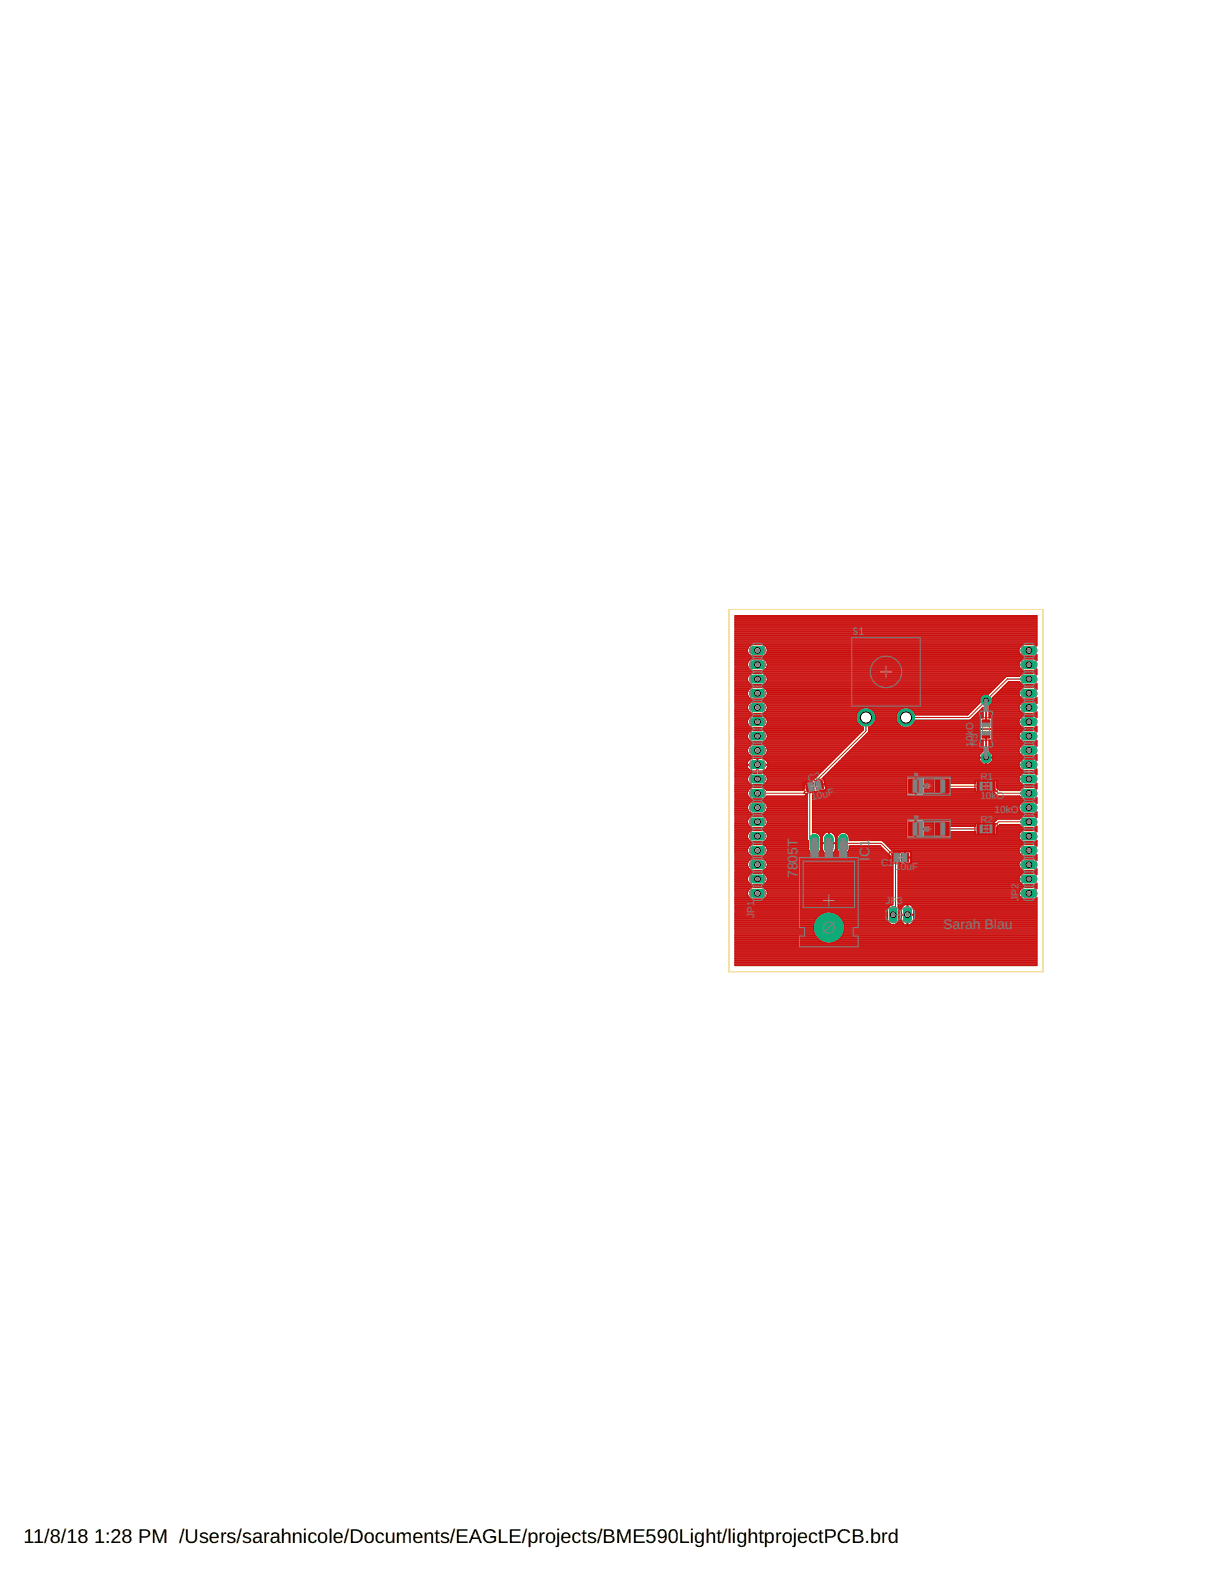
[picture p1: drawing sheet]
<svg xmlns="http://www.w3.org/2000/svg" width="216mm" height="279mm" viewBox="0 0 216 279" stroke-linecap="round" stroke-linejoin="round" font-family="sans-serif">
<defs><g id="words">
<g font-size="3.5">
<text x="4.2" y="274.2">11/8/18</text>
<text x="16.7" y="274.2">1:28 PM /Users/sarahnicole/Documents/EAGLE/projects/BME590Light/lightprojectPCB.brd</text>
</g>
<g font-size="2.5" fill="#808080">
<text x="141.7" y="154.7" transform="rotate(-90 141.7 154.7)">8</text>
<text x="141.7" y="153.3" transform="rotate(-90 141.7 153.3)">0</text>
<text x="141.7" y="151.9" transform="rotate(-90 141.7 151.9)">5</text>
<text x="141.7" y="150.5" transform="rotate(-90 141.7 150.5)">T</text>
<text x="154.5" y="153" transform="rotate(-90 154.5 153)">I</text>
<text x="154.5" y="152.3" transform="rotate(-90 154.5 152.3)">C</text>
<text x="154.5" y="150.5" transform="rotate(-90 154.5 150.5)">1</text>
<text x="141.7" y="156.1" transform="rotate(-90 141.7 156.1)">7</text>
<text x="167.6" y="165.1">Sarah Blau</text>
</g>
<g font-size="1.8" fill="#808080">
<text x="172.9" y="131.7" transform="rotate(-90 172.9 131.7)">0</text>
<text x="172.9" y="130.7" transform="rotate(-90 172.9 130.7)">k</text>
<text x="172.9" y="129.8" transform="rotate(-90 172.9 129.8)">O</text>
<text x="173.7" y="131.3" transform="rotate(-90 173.7 131.3)">3</text>
<text x="172.9" y="132.7" transform="rotate(-90 172.9 132.7)">1</text>
<text x="173.7" y="132.6" transform="rotate(-90 173.7 132.6)">R</text>
<text x="143.7" y="138.9" transform="rotate(-11 143.7 138.9)">C2</text>
<text x="144.3" y="142.1" transform="rotate(-11 144.3 142.1)">10uF</text>
<text x="174.2" y="138.7">R1</text>
<text x="174.2" y="142">10kO</text>
<text x="174.2" y="146.3">R2</text>
<text x="176.7" y="144.5">10kO</text>
<text x="156.6" y="153.9">C1</text>
<text x="159.1" y="154.7">1</text>
<text x="160.1" y="154.7">0uF</text>
<text x="134" y="161.1" transform="rotate(-90 134 161.1)">1</text>
<text x="157.4" y="160.7">JP</text>
<text x="159.4" y="160.7">3</text>
<text x="181" y="160.1" transform="rotate(-90 181 160.1)">J</text>
<text x="181" y="159.2" transform="rotate(-90 181 159.2)">P</text>
<text x="181" y="158" transform="rotate(-90 181 158)">2</text>
<text x="134" y="163.2" transform="rotate(-90 134 163.2)">J</text>
<text x="134" y="162.3" transform="rotate(-90 134 162.3)">P</text>
</g>
</g></defs>
<circle cx="147.3" cy="164.9" r="2.54" fill="#0696d7" stroke="#0696d7" stroke-width=".18"/>
<path d="M149.8 149v1.7" fill="none" stroke="#0dab76" stroke-width="1.7"/>
<circle cx="149.8" cy="149.9" r=".55" fill="#fff" stroke="#000" stroke-width=".18"/>
<path d="M147.3 149v1.7" fill="none" stroke="#0dab76" stroke-width="1.7"/>
<circle cx="147.3" cy="149.9" r=".55" fill="#fff" stroke="#000" stroke-width=".18"/>
<path d="M144.7 149v1.7" fill="none" stroke="#0dab76" stroke-width="1.7"/>
<circle cx="144.7" cy="149.9" r=".55" fill="#fff" stroke="#000" stroke-width=".18"/>
<path d="M133.8 158.8h1.6" fill="none" stroke="#0dab76" stroke-width="1.5"/>
<circle cx="134.6" cy="158.8" r=".51" fill="#fff" stroke="#000" stroke-width=".18"/>
<path d="M133.8 156.2h1.6" fill="none" stroke="#0dab76" stroke-width="1.5"/>
<circle cx="134.6" cy="156.2" r=".51" fill="#fff" stroke="#000" stroke-width=".18"/>
<path d="M133.8 153.7h1.6" fill="none" stroke="#0dab76" stroke-width="1.5"/>
<circle cx="134.6" cy="153.7" r=".51" fill="#fff" stroke="#000" stroke-width=".18"/>
<path d="M133.8 151.2h1.6" fill="none" stroke="#0dab76" stroke-width="1.5"/>
<circle cx="134.6" cy="151.2" r=".51" fill="#fff" stroke="#000" stroke-width=".18"/>
<path d="M133.8 148.6h1.6" fill="none" stroke="#0dab76" stroke-width="1.5"/>
<circle cx="134.6" cy="148.6" r=".51" fill="#fff" stroke="#000" stroke-width=".18"/>
<path d="M133.8 146.1h1.6" fill="none" stroke="#0dab76" stroke-width="1.5"/>
<circle cx="134.6" cy="146.1" r=".51" fill="#fff" stroke="#000" stroke-width=".18"/>
<path d="M133.8 143.5h1.6" fill="none" stroke="#0dab76" stroke-width="1.5"/>
<circle cx="134.6" cy="143.5" r=".51" fill="#fff" stroke="#000" stroke-width=".18"/>
<path d="M133.8 141h1.6" fill="none" stroke="#0dab76" stroke-width="1.5"/>
<circle cx="134.6" cy="141" r=".51" fill="#fff" stroke="#000" stroke-width=".18"/>
<path d="M133.8 138.5h1.6" fill="none" stroke="#0dab76" stroke-width="1.5"/>
<circle cx="134.6" cy="138.5" r=".51" fill="#fff" stroke="#000" stroke-width=".18"/>
<path d="M133.8 135.9h1.6" fill="none" stroke="#0dab76" stroke-width="1.5"/>
<circle cx="134.6" cy="135.9" r=".51" fill="#fff" stroke="#000" stroke-width=".18"/>
<path d="M133.8 133.4h1.6" fill="none" stroke="#0dab76" stroke-width="1.5"/>
<circle cx="134.6" cy="133.4" r=".51" fill="#fff" stroke="#000" stroke-width=".18"/>
<path d="M133.8 130.8h1.6" fill="none" stroke="#0dab76" stroke-width="1.5"/>
<circle cx="134.6" cy="130.8" r=".51" fill="#fff" stroke="#000" stroke-width=".18"/>
<path d="M133.8 128.3h1.6" fill="none" stroke="#0dab76" stroke-width="1.5"/>
<circle cx="134.6" cy="128.3" r=".51" fill="#fff" stroke="#000" stroke-width=".18"/>
<path d="M133.8 125.8h1.6" fill="none" stroke="#0dab76" stroke-width="1.5"/>
<circle cx="134.6" cy="125.8" r=".51" fill="#fff" stroke="#000" stroke-width=".18"/>
<path d="M133.8 123.2h1.6" fill="none" stroke="#0dab76" stroke-width="1.5"/>
<circle cx="134.6" cy="123.2" r=".51" fill="#fff" stroke="#000" stroke-width=".18"/>
<path d="M133.8 120.7h1.6" fill="none" stroke="#0dab76" stroke-width="1.5"/>
<circle cx="134.6" cy="120.7" r=".51" fill="#fff" stroke="#000" stroke-width=".18"/>
<path d="M133.8 118.2h1.6" fill="none" stroke="#0dab76" stroke-width="1.5"/>
<circle cx="134.6" cy="118.2" r=".51" fill="#fff" stroke="#000" stroke-width=".18"/>
<path d="M133.8 115.6h1.6" fill="none" stroke="#0dab76" stroke-width="1.5"/>
<circle cx="134.6" cy="115.6" r=".51" fill="#fff" stroke="#000" stroke-width=".18"/>
<path d="M182.1 158.8h1.5" fill="none" stroke="#0dab76" stroke-width="1.5"/>
<circle cx="182.8" cy="158.8" r=".51" fill="#fff" stroke="#000" stroke-width=".18"/>
<path d="M182.1 156.2h1.5" fill="none" stroke="#0dab76" stroke-width="1.5"/>
<circle cx="182.8" cy="156.2" r=".51" fill="#fff" stroke="#000" stroke-width=".18"/>
<path d="M182.1 153.7h1.5" fill="none" stroke="#0dab76" stroke-width="1.5"/>
<circle cx="182.8" cy="153.7" r=".51" fill="#fff" stroke="#000" stroke-width=".18"/>
<path d="M182.1 151.2h1.5" fill="none" stroke="#0dab76" stroke-width="1.5"/>
<circle cx="182.8" cy="151.2" r=".51" fill="#fff" stroke="#000" stroke-width=".18"/>
<path d="M182.1 148.6h1.5" fill="none" stroke="#0dab76" stroke-width="1.5"/>
<circle cx="182.8" cy="148.6" r=".51" fill="#fff" stroke="#000" stroke-width=".18"/>
<path d="M182.1 146.1h1.5" fill="none" stroke="#0dab76" stroke-width="1.5"/>
<circle cx="182.8" cy="146.1" r=".51" fill="#fff" stroke="#000" stroke-width=".18"/>
<path d="M182.1 143.5h1.5" fill="none" stroke="#0dab76" stroke-width="1.5"/>
<circle cx="182.8" cy="143.5" r=".51" fill="#fff" stroke="#000" stroke-width=".18"/>
<path d="M182.1 141h1.5" fill="none" stroke="#0dab76" stroke-width="1.5"/>
<circle cx="182.8" cy="141" r=".51" fill="#fff" stroke="#000" stroke-width=".18"/>
<path d="M182.1 138.5h1.5" fill="none" stroke="#0dab76" stroke-width="1.5"/>
<circle cx="182.8" cy="138.5" r=".51" fill="#fff" stroke="#000" stroke-width=".18"/>
<path d="M182.1 135.9h1.5" fill="none" stroke="#0dab76" stroke-width="1.5"/>
<circle cx="182.8" cy="135.9" r=".51" fill="#fff" stroke="#000" stroke-width=".18"/>
<path d="M182.1 133.4h1.5" fill="none" stroke="#0dab76" stroke-width="1.5"/>
<circle cx="182.8" cy="133.4" r=".51" fill="#fff" stroke="#000" stroke-width=".18"/>
<path d="M182.1 130.8h1.5" fill="none" stroke="#0dab76" stroke-width="1.5"/>
<circle cx="182.8" cy="130.8" r=".51" fill="#fff" stroke="#000" stroke-width=".18"/>
<path d="M182.1 128.3h1.5" fill="none" stroke="#0dab76" stroke-width="1.5"/>
<circle cx="182.8" cy="128.3" r=".51" fill="#fff" stroke="#000" stroke-width=".18"/>
<path d="M182.1 125.8h1.5" fill="none" stroke="#0dab76" stroke-width="1.5"/>
<circle cx="182.8" cy="125.8" r=".51" fill="#fff" stroke="#000" stroke-width=".18"/>
<path d="M182.1 123.2h1.5" fill="none" stroke="#0dab76" stroke-width="1.5"/>
<circle cx="182.8" cy="123.2" r=".51" fill="#fff" stroke="#000" stroke-width=".18"/>
<path d="M182.1 120.7h1.5" fill="none" stroke="#0dab76" stroke-width="1.5"/>
<circle cx="182.8" cy="120.7" r=".51" fill="#fff" stroke="#000" stroke-width=".18"/>
<path d="M182.1 118.2h1.5" fill="none" stroke="#0dab76" stroke-width="1.5"/>
<circle cx="182.8" cy="118.2" r=".51" fill="#fff" stroke="#000" stroke-width=".18"/>
<path d="M182.1 115.6h1.5" fill="none" stroke="#0dab76" stroke-width="1.5"/>
<circle cx="182.8" cy="115.6" r=".51" fill="#fff" stroke="#000" stroke-width=".18"/>
<circle cx="153.9" cy="127.5" r="1.5" fill="#0dab76" stroke="#0dab76" stroke-width=".18"/>
<circle cx="153.9" cy="127.5" r=".99" fill="#fff" stroke="#000" stroke-width=".18"/>
<circle cx="161" cy="127.5" r="1.5" fill="#0dab76" stroke="#0dab76" stroke-width=".18"/>
<circle cx="161" cy="127.5" r=".99" fill="#fff" stroke="#000" stroke-width=".18"/>
<circle cx="175.2" cy="134.6" r=".92" fill="#0dab76" stroke="#0dab76" stroke-width=".18"/>
<circle cx="175.2" cy="134.6" r=".4" fill="#fff" stroke="#000" stroke-width=".18"/>
<circle cx="175.2" cy="124.5" r=".92" fill="#0dab76" stroke="#0dab76" stroke-width=".18"/>
<circle cx="175.2" cy="124.5" r=".4" fill="#fff" stroke="#000" stroke-width=".18"/>
<path d="M158.7 161.8v1.5" fill="none" stroke="#0dab76" stroke-width="1.5"/>
<circle cx="158.7" cy="162.6" r=".51" fill="#fff" stroke="#000" stroke-width=".18"/>
<path d="M161.2 161.8v1.5" fill="none" stroke="#0dab76" stroke-width="1.5"/>
<circle cx="161.2" cy="162.6" r=".51" fill="#fff" stroke="#000" stroke-width=".18"/>
<g fill="#c90d0c" stroke="#c90d0c" stroke-width=".18">
<path d="M158.5 151.7h1.3v1.5h-1.3z"/>
<path d="M160.2 151.7h1.3v1.5h-1.3z"/>
<path d="M143.1 139.3l1.3-.3 .3 1.5-1.3 .3z"/>
<path d="M144.8 139l1.3-.3 .3 1.5-1.3 .2z"/>
<path d="M173.6 138.9h1.3v1.6h-1.3z"/>
<path d="M175.5 138.9h1.3v1.6h-1.3z"/>
<path d="M173.6 146.5h1.3v1.6h-1.3z"/>
<path d="M175.5 146.5h1.3v1.6h-1.3z"/>
<path d="M174.5 130h1.4v1.2h-1.4z"/>
<path d="M174.5 128h1.4v1.1h-1.4z"/>
<path d="M161.4 138.5h2.6v2.5h-2.6z"/>
<path d="M166.1 138.5h2.6v2.5h-2.6z"/>
<path d="M161.4 146.1h2.6v2.5h-2.6z"/>
<path d="M166.1 146.1h2.6v2.5h-2.6z"/>
</g>
<path d="M175.2 124.5v4.1M175.2 130.7v3.4" fill="none" stroke="#c90d0c" stroke-width=".32"/>
<g fill="none" stroke="#c90d0c" stroke-width=".18">
<path d="M130.6 116.6h51.2M130.6 120h2.6M130.6 119.8h2.7M130.6 119.7h3M130.6 119.6h53.7M130.6 119.5h53.7M130.6 119.3h53.7M130.6 119.2h53.7M130.6 119.1h3M130.6 119h2.7M130.6 118.9h2.5M130.6 118.7h2.4"/>
<path d="M130.6 118.6h2.3M130.6 118.5h2.3M130.6 118.4h2.3M130.6 118.3h2.2M130.6 118.1h2.2M130.6 118h2.2M130.6 117.9h2.3M130.6 117.8h2.3M130.6 117.7h2.3M130.6 117.5h2.4M130.6 117.4h2.6M130.6 117.3h2.7"/>
<path d="M130.6 117.2h3M130.6 117.1h53.7M130.6 116.9h53.7M130.6 116.8h53.7M130.6 116.7h53.7M130.6 116.5h2.7M130.6 116.3h2.6M130.6 116.2h2.4M130.6 116.1h2.3M130.6 116h2.3M130.6 115.8h2.3M130.6 115.7h2.2"/>
<path d="M130.6 115.6h2.2M130.6 115.5h2.2M130.6 115.4h2.3M130.6 115.3h2.3M130.6 115.1h2.3M130.6 115h2.4M130.6 114.9h2.5M130.6 114.8h2.7M130.6 114.6h3M130.6 114.5h53.7M130.6 114.4h53.7M130.6 114.3h53.7"/>
<path d="M130.6 114.2h53.7M130.6 114h53.7M130.6 113.9h53.7M130.6 113.8h53.7M130.6 113.7h53.7M130.6 113.6h53.7M130.6 113.4h53.7M130.6 113.3h53.7M130.6 113.2h53.7M130.6 113.1h53.7M130.6 112.9h53.7M130.6 112.8h53.7"/>
<path d="M130.6 112.7h53.7M130.6 112.6h53.7M130.6 112.5h53.7M130.6 112.4h53.7M130.6 112.2h53.7M130.6 112.1h53.7M130.6 112h53.7M130.6 111.9h53.7M130.6 111.8h53.7M130.6 111.6h53.7M130.6 111.5h53.7M130.6 111.4h53.7"/>
<path d="M130.6 111.3h53.7M130.6 111.1h53.7M130.6 111h53.7M130.6 110.9h53.7M130.6 110.8h53.7M130.6 110.7h53.7M130.6 110.6h53.7M130.6 110.4h53.7M130.6 110.3h53.7M130.6 110.2h53.7M130.6 110.1h53.7M130.6 109.9h53.7"/>
<path d="M130.6 109.8h53.7M130.6 109.7h53.7M130.6 109.6h53.7M130.6 109.5h53.7M133.3 114.8l.3-.2h2l.3 .2M133.3 117.3l.3-.1h2l.3 .1M133.3 119l.3 .1h2l.3-.1M133.3 114.8a1.01 1.01 0 0 0-.5 1 1.01 1.01 0 0 0 .8 .8M133.3 117.3a1.01 1.01 0 0 0 0 1.7M135.6 119.7h46.2M135.6 117.2h46.2M135.6 119.1h46.2"/>
<path d="M135.6 114.6h46.2M135.9 119.8h45.6M135.9 117.3h45.6M135.9 116.5h45.6M135.9 114.8a1.01 1.01 0 0 1 .4 1 1.01 1.01 0 0 1-.7 .8M135.9 117.3a1.01 1.01 0 0 1 0 1.7M135.9 119h45.6M135.9 114.8h45.6M136 120h45.4M136 117.4h45.4M136 116.3h45.4M136 118.9h45.4"/>
<path d="M136 114.9h45.4M136.1 118.7h45.2M136.1 117.5h45.2M136.1 116.2h45.2M136.1 115h45.2M136.2 118.6h45M136.2 117.7h45M136.2 116.1h45M136.2 115.1h45M136.3 118.5h44.8M136.3 117.8h44.8M136.3 116h44.8"/>
<path d="M136.3 115.3h44.8M136.3 118.4h44.8M136.3 117.9h44.8M136.3 115.8h44.8M136.3 118.3h44.8M136.3 118.1h44.8M136.3 118h44.8M136.3 115.7h44.8M136.3 115.6h44.8M136.3 115.5h44.8M136.3 115.4h44.8M181.5 114.8a1 1 0 0 0-.4 1 1 1 0 0 0 .8 .8h1.9l.5-.3v1.1l-.2-.1"/>
<path d="M181.5 117.3a1.01 1.01 0 0 0 0 1.7M181.5 114.8l.4-.2h1.9l.3 .2M181.5 117.3l.4-.1h1.9l.3 .1M181.5 119l.4 .1h1.9l.3-.1M183.8 119.7h.5M183.9 116.6h.4M183.9 119.1h.4M183.9 117.2h.4M183.9 114.6h.4M184.1 119.8h.2M184.1 116.5h.2M184.1 114.8l.2 .1v-5.5h-53.7v62.2h53.7v-12.1l-.5 .2"/>
<path d="M184.1 119l.2-.1v1.1l-.5-.3h-1.9l-.4 .1-.3 .4h-2.4l-3.2 3.2h-.8l-.6 .7M184.1 119h.2M184.1 117.3h.2M184.1 114.8h.2M130.6 121.2h2.3M130.6 122.2h46.2M130.6 124.8h43.6M130.6 129.8h22.7M130.6 132.4h20.2M130.6 134.9h2.8M130.6 137.4h15.1M130.6 140h12.4"/>
<path d="M130.6 135.9h16.7M130.6 136h16.6M130.6 129.6h22.8M130.6 139.6h12.4M130.6 139.8h12.4M130.6 139.7h12.4M130.6 139.5h12.3M130.6 139.4h2.8M130.6 139.2h2.6M130.6 139.1h2.5M130.6 139h2.4M130.6 138.9h2.3"/>
<path d="M130.6 138.8h2.3M130.6 138.6h2.2M130.6 138.5h2.2M130.6 138.4h2.2M130.6 138.3h2.2M130.6 138.2h2.3M130.6 138h2.3M130.6 137.9h2.4M130.6 137.8h2.5M130.6 137.7h2.6M130.6 137.6h2.8M130.6 137.3h15.2"/>
<path d="M130.6 137.2h15.4M130.6 137.1h15.5M130.6 136.9h2.9M130.6 136.8h2.6M130.6 136.7h2.5M130.6 136.6h2.4M130.6 136.5h2.3M130.6 136.4h2.2M130.6 136.2h2.2M130.6 136.1h2.2M130.6 135.7h2.2M130.6 135.6h2.2"/>
<path d="M130.6 135.5h2.2M130.6 135.4h2.3M130.6 135.3h2.3M130.6 135.1h2.5M130.6 135h2.6M130.6 134.8h17.8M130.6 134.7h17.9M130.6 134.5h18M130.6 134.4h18.1M130.6 134.3h2.9M130.6 134.2h2.6M130.6 134h2.5"/>
<path d="M130.6 133.9h2.4M130.6 133.8h2.3M130.6 133.7h2.3M130.6 133.6h2.2M130.6 133.5h2.2M130.6 133.3h2.2M130.6 133.2h2.2M130.6 133.1h2.3M130.6 133h2.3M130.6 132.8h2.4M130.6 132.7h2.5M130.6 132.6h2.6"/>
<path d="M130.6 132.5h2.8M130.6 132.2h20.3M130.6 132.1h20.4M130.6 132h20.6M130.6 131.9h20.7M130.6 131.8h2.9M130.6 131.7h2.6M130.6 131.5h2.5M130.6 131.4h2.4M130.6 131.3h2.3M130.6 131.2h2.3M130.6 131h2.2"/>
<path d="M130.6 130.9h2.2M130.6 130.8h2.2M130.6 130.7h2.2M130.6 130.6h2.3M130.6 130.5h2.3M130.6 130.3h2.4M130.6 130.2h2.5M130.6 130.1h2.6M130.6 130h2.8M130.6 129.7h22.8M130.6 129.5h22.8M130.6 129.3h22.8"/>
<path d="M130.6 129.2h2.9M130.6 129.1h2.6M130.6 129h2.5M130.6 128.9h2.4M130.6 128.8h2.3M130.6 128.6h2.3M130.6 128.5h2.2M130.6 128.4h2.2M130.6 128.3h2.2M130.6 128.1h2.2M130.6 128h2.3M130.6 127.9h2.3"/>
<path d="M130.6 127.8h2.4M130.6 127.7h2.5M130.6 127.6h2.6M130.6 127.4h2.7M130.6 127.3h21.6M130.6 127.2h21.6M130.6 127.1h21.6M130.6 126.9h21.7M130.6 126.8h21.7M130.6 126.7h2.9M130.6 126.6h2.6M130.6 126.5h2.5"/>
<path d="M130.6 126.3h2.4M130.6 126.2h2.3M130.6 126.1h2.3M130.6 126h2.2M130.6 125.9h2.2M130.6 125.7h2.2M130.6 125.6h2.2M130.6 125.5h2.3M130.6 125.4h2.3M130.6 125.3h2.4M130.6 125.1h2.5M130.6 125h2.6"/>
<path d="M130.6 124.9h2.7M130.6 124.7h43.6M130.6 124.5h43.6M130.6 124.4h43.6M130.6 124.3h43.6M130.6 124.2h2.9M130.6 124.1h2.7M130.6 123.9h2.5M130.6 123.8h2.4M130.6 123.7h2.3M130.6 123.6h2.3M130.6 123.4h2.2"/>
<path d="M130.6 123.3h2.2M130.6 123.2h2.2M130.6 123.1h2.2M130.6 123h2.3M130.6 122.9h2.3M130.6 122.7h2.4M130.6 122.6h2.5M130.6 122.5h2.6M130.6 122.4h2.7M130.6 122.1h46.3M130.6 122h46.5M130.6 121.9h46.6"/>
<path d="M130.6 121.8h46.7M130.6 121.6h2.9M130.6 121.5h2.7M130.6 121.4h2.5M130.6 121.3h2.4M130.6 121h2.3M130.6 120.9h2.2M130.6 120.8h2.2M130.6 120.7h2.2M130.6 120.5h2.2M130.6 120.4h2.3M130.6 120.3h2.3"/>
<path d="M130.6 120.2h2.4M130.6 120.1h2.4M132.7 135.8h.1M132.8 136v.3M132.8 136.3l.1 .2M132.8 135.5l-.1 .3M132.8 128.5a1 1 0 0 1 .8-1.2h2a1 1 0 0 1 .7 1.2M132.8 138.6l.2 .4M132.8 133.6l.2 .3M132.8 131l.2 .4M132.8 128.5l.2 .4M133 128.9l.6 .4h2l.6-.4"/>
<path d="M133 131.4l.6 .4h2l.6-.4M133 133.9l.6 .5h2l.6-.5M133 139l.6 .4h2l.6-.4M133.3 121.5a1.01 1.01 0 0 1-.5-1 1.01 1.01 0 0 1 .8-.8h2a1.01 1.01 0 0 1 .7 .8 1.01 1.01 0 0 1-.4 1M133.3 121.5l.3 .2h2l.3-.2M133.4 134.9l1.1-.1v2.2a1.67 1.67 0 0 1-1.5-.4l-.1-.1M133.4 134.9l-.6 .6M133.6 137.5a1.03 1.03 0 0 0-.8 1.1M133.6 122.2a1.01 1.01 0 0 0-.8 .8 1.01 1.01 0 0 0 .5 1.1M133.6 124.8a1 1 0 0 0-.6 1.5M133.6 129.9a1 1 0 0 0-.8 1.1M133.6 132.4a1.04 1.04 0 0 0-.8 1.2"/>
<path d="M133.6 140l-.6 .4M134.5 134.9h.2M134.5 136.9h.2M134.5 136.8h.2M134.5 136.7h.2M134.5 136.6h.2M134.5 136.5h.2M134.5 136.4h.2M134.5 136.2h.2M134.5 136.1h.2M134.5 135.7h.2M134.5 135.6h.2"/>
<path d="M134.5 135.5h.2M134.5 135.4h.2M134.5 135.3h.2M134.5 135.1h.2M134.5 135h.2M135.6 122.2a1 1 0 0 1 .8 1 1 1 0 0 1-.8 1h-2l-.3-.1M135.6 124.8a1 1 0 0 1 .8 1 1 1 0 0 1-.8 .9h-2l-.6-.4M135.6 129.9a1 1 0 0 1 .7 1.1M135.6 137.5a1.03 1.03 0 0 1 .7 1.1M135.6 140l.6 .4M135.6 132.4l.6 .4M135.6 121.6h41.8"/>
<path d="M135.7 126.7h16.7M135.7 124.2h38.5M135.7 129.2h17.7M135.7 136.9h10.5M135.7 134.3h13.2M135.7 131.8h15.7M135.7 139.4h7.2M135.8 134.9h12.5M135.8 134.9l-1.1-.1v2.2h.7l.5-.2M135.8 134.9l.6 .6M135.8 137.6h9.8M135.8 132.5h14.9"/>
<path d="M135.8 130h17.4M135.8 127.4h16.4M135.8 124.9h38.4M135.9 122.4h40.8M135.9 121.5h41.6M135.9 131.7h15.6M135.9 129.1h17.3M135.9 126.6h16.5M135.9 124.1h38.3M136 139.2h6.9M136 136.8h10.3M136 134.2h13"/>
<path d="M136 137.7h9.5M136 135h12.1M136 132.6h14.5M136 130.1h17.1M136 127.6h16.2M136 125h38.1M136 122.5h40.6M136 123.9h38.3M136 121.4h41.7M136.1 134h13M136.1 131.5h15.5M136.1 129h16.8"/>
<path d="M136.1 126.5h16.4M136.1 139.1h6.9M136.1 137.8h9.3M136.1 136.7h10.4M136.1 132.7h14.3M136.1 135.1h11.9M136.1 130.2h16.9M136.1 127.7h16.1M136.1 125.1h37.8M136.1 122.6h40.4M136.1 120.1h45.2M136.2 126.3h16.4"/>
<path d="M136.2 123.8h38.2M136.2 121.3h41.6M136.2 132.8l.1 .8M136.2 139h7.2M136.2 133.9h13M136.2 131.4h15.5M136.2 128.9h16.6M136.2 137.9h9M136.2 136.6h10.4M136.2 132.8h14.1M136.2 130.3h16.6M136.2 127.8h16"/>
<path d="M136.2 125.3h37.6M136.2 122.7h40.1M136.2 121.2h41.7M136.2 135.3h11.7M136.2 131.3h15.7M136.2 128.8h16.5M136.2 126.2h16.6M136.2 123.7h38.3M136.2 120.2h45M136.2 138.9h7.8M136.2 138h8.9M136.2 133.8h13.1"/>
<path d="M136.2 133h14M136.2 130.5h16.5M136.3 127.9h15.9M136.3 125.4h37.4M136.3 123.6h38.3M136.3 122.9h39.9M136.3 121h41.7M136.3 120.3h42.5M136.3 136.5l-.4 .3M136.3 138.8h8.1M136.3 138.2h8.7M136.3 136.5h10.4"/>
<path d="M136.3 133.7h13.2M136.3 131.2h15.7M136.3 128.6h16.2M136.3 126.1h16.6M136.3 135.4h11.5M136.3 133.1h13.8M136.3 130.6h16.3M136.3 128h15.9M136.3 125.5h37.3M136.3 123h39.8M136.3 120.4h42.3M136.3 138.6l-.1 .4"/>
<path d="M136.3 133.6l-.1 .3M136.3 131l-.1 .4M136.3 128.5l-.1 .4M136.3 138.6h8.2M136.3 138.5h8.3M136.3 138.4h8.5M136.3 138.3h8.6M136.3 133.6h13.3M136.3 133.5h13.4M136.3 133.3h13.5M136.3 133.2h13.6M136.3 131h15.8"/>
<path d="M136.3 130.9h15.9M136.3 130.8h16.1M136.3 130.7h16.2M136.3 128.5h16.1M136.3 128.4h16.1M136.3 128.3h16M136.3 128.1h16M136.3 126h16.8M136.3 125.9h17.1M136.3 125.7h37M136.3 125.6h37.1M136.3 123.4h38.5"/>
<path d="M136.3 123.3h39.4M136.3 123.2h39.6M136.3 123.1h39.7M136.3 120.9h41.8M136.3 120.8h42M136.3 120.7h42.1M136.3 120.5h42.2M136.4 136.3l-.1 .2M136.4 135.5v.3M136.4 136.4h10.4M136.4 135.5h11.3M136.4 136.2h10.5"/>
<path d="M136.4 135.6h11.1M136.4 136.1h10.6M136.4 135.7h11M136.4 135.8h.1M136.5 136l-.1 .3M142.9 139.2l.2 .9-.5 .4-6.4-.1M143.9 139.9v9.2l.8 .8M145.5 139.7h.2M145.6 139.8h.1M145.6 140h.1M145.6 139.5h.7M145.7 139.6h-.2l.2 1-.9 .1"/>
<path d="M145.7 139.6l.2 1 .7-.2M145.7 139.6l.9-.2 .1 .9M145.7 139.6h.1M146.2 139.4h14.9M146.2 138.3h15M146.2 138.4h14.9M146.3 138.2h15M146.3 138.5l.2 .8-.9 .2 .1 .1M146.3 138.5h14.8M146.4 138.6h14.7M146.4 138.8h14.7M146.4 138h34.8"/>
<path d="M146.5 138.9h14.6M146.5 139h14.6M146.5 139.1h14.6M146.5 139.2h14.6M146.5 137.9h34.7M146.6 139.5h14.5M146.6 139.6h14.5M146.6 139.7h16M146.6 139.8h14.5M146.6 137.8h34.7M146.7 140h14.4M146.8 137.7h34.6"/>
<path d="M146.9 137.6h34.8M147 137.4h37.3M147.1 137.3h37.2M147.3 137.2h37M147.4 137.1h36.9M147.5 136.9h36.8M147.6 136.8h34.1M147.7 136.7h33.8M147.8 136.6h33.6M148 136.5h33.2M148.1 136.4h33.1M148.2 136.2h32.9"/>
<path d="M148.3 136.1h32.8M148.5 136h32.6M148.6 135.9h32.5M148.7 135.7h26M148.8 135.6h25.7M148.9 135.5h25.5M149.1 135.4h25.2M149.2 135.3h25M149.3 135.1h24.8M149.4 135h24.7M149.5 134.9h24.6M149.7 134.8h24.4"/>
<path d="M149.8 134.7h25.3M149.9 134.5h24.2M150 134.4h24.1M150.2 134.3h23.9M150.3 134.2h23.8M150.4 134h23.8M150.5 133.9h23.8M150.6 133.8h23.8M150.7 133.7h23.8M150.9 133.6h23.7M151 133.5h23.7M151.1 133.3h23.6"/>
<path d="M151.2 133.2h23.5M151.4 133.1h23.3M151.5 133h23.2M151.6 132.8h23.1M151.7 132.7h23M151.8 132.6h22.9M152 132.5h22.7M152.1 132.4h22.6M152.2 127.2v.7M152.2 127.9l.2 .6M152.2 132.2h22.5M152.3 132.1h22.4"/>
<path d="M152.4 126.6l-.2 .6M152.4 128.5l.5 .5M152.4 132h22.3M152.6 131.9h22.1M152.7 131.8h22M152.8 131.7h21.9M152.9 126.1a1.76 1.76 0 0 1 2.4 .5M152.9 126.1l-.5 .5M152.9 129l.5 .2M152.9 131.5h21.4M153 131.4h21.2M153.2 131.3h20.9"/>
<path d="M153.3 131.2h20.8M153.4 131h20.7M153.4 129.7l-9 9.1-1.4 .3-.1 .1M153.4 129.2v.5M153.5 130.9h20.6M153.6 130.8h20.5M153.8 130.7h20.3M153.9 130.6h20.2M153.9 127.5v2.4l-11.1 11.1h-8.2M154 130.5h20.1M154.1 130.3h20M154.2 130.2h19.9"/>
<path d="M154.3 129.8h19.8M154.3 129.2v.9l-8.2 8.3 .2 .1M154.3 129.6h30M154.3 130.1h19.8M154.3 130h19.8M154.3 129.7h20M154.3 129.5h20M154.3 129.3h19.9M154.3 129.2h6.3M154.3 125.9h6.2M154.6 129.1h5.7M154.6 126h5.7"/>
<path d="M154.9 129l-.6 .2M154.9 129h5.1M154.9 126.1h5.1M155 128.9h4.9M155 126.2h4.9M155.1 128.8h4.7M155.1 126.3h4.6M155.2 128.6h4.4M155.3 126.5h4.3M155.3 128.5l-.4 .5M155.3 126.6l.3 .6M155.4 128.5h4.1"/>
<path d="M155.4 126.6h4.1M155.4 128.4h4.1M155.4 126.7h4.1M155.4 128.3h4M155.5 126.8h3.9M155.5 128.1h3.9M155.5 126.9h3.9M155.6 128h3.7M155.6 127.1h3.7M155.6 127.9h3.7M155.6 127.9l-.3 .6M155.6 127.2v.7"/>
<path d="M155.6 127.8h3.7M155.6 127.7h3.7M155.6 127.6h3.7M155.6 127.4h3.7M155.6 127.3h3.7M155.6 127.2h3.7M159.3 127.2v.7M159.3 127.9l.2 .6M159.5 126.6l-.2 .6M159.5 128.5l.5 .5M160 126.1a1.77 1.77 0 0 1 2.5 .5M160 126.1l-.5 .5"/>
<path d="M160 129l.7 .3h.6l.7-.3M161.1 138.4v1.3h1.5M161.3 138.2l1.3-.1v3.2h-1.2l-.3-.3M161.3 138.2l-.2 .2M161.4 129.2h12.7M161.5 125.9h11.7M161.7 129.1h12.4M161.8 126h11.3M162 129h12.1M162 126.1h11M162.1 128.9h12M162.1 126.2h10.7"/>
<path d="M162.2 128.8h11.9M162.2 126.3h10.5M162.3 128.6h11.8M162.4 126.5h10.2M162.5 128.5l-.5 .5M162.5 128.5h11.6M162.5 126.6h10M162.5 128.4h11.6M162.5 126.7h9.9M162.6 128.3h11.5M162.6 126.8h9.6M162.6 128.1h11.5"/>
<path d="M162.6 126.9h9.5M162.6 140h.2M162.6 139.6h.2M162.6 139.8h.2M162.6 139.5h.2M162.6 139.4h.2M162.6 139.2h.2M162.6 139.1h.2M162.6 139h.2M162.6 138.9h.2M162.6 138.8h.2M162.6 138.6h.2"/>
<path d="M162.6 138.5h.2M162.6 138.4h.2M162.6 138.3h.2M162.6 138.2h.2M162.7 128h11.4M162.7 127.1h9.3M162.8 139.7h3.1M164.1 138.2h17M164.3 138.3h1.7M164.3 140h1.6M164.3 138.4l-.3-.3h-1.2v3.2h1.2l.3-.3M164.3 138.4v1.3h-1.5"/>
<path d="M164.3 139.6h1.6M164.3 139.8h1.6M164.3 139.5h1.6M164.3 139.4h1.6M164.3 139.2h1.6M164.3 139.1h1.6M164.3 139h1.6M164.3 138.9h1.6M164.3 138.8h1.6M164.3 138.6h1.6M164.3 138.5h1.6M164.3 138.4h1.6"/>
<path d="M167.4 139.7h6.9M168.8 138.3h12.3M168.9 139.2h4.5M168.9 139.1h4.5M168.9 139h4.5M168.9 138.9h4.5M168.9 138.8h4.6M168.9 138.6h12.2M168.9 138.5h12.2M168.9 138.4h12.2M172.4 127.9h1.7M172.6 127.8h1.5"/>
<path d="M172.7 127.7h1.6M172.8 127.6h1.9M172.9 127.4h1.8M173.1 127.3h1.6M173.2 127.2h1.5M173.3 127.1h1.4M173.4 126.9h1.3M173.5 126.8h1.2M173.7 126.7h1M173.8 126.6h.9M173.9 126.5h.8M174 126.3h.7"/>
<path d="M174.1 134.2v.4h1v1.2h-.4l-.6-.7M174.1 135.1v-.4h2.3v.4M174.1 127.8v1.5l.2 .2h1.8l.2-.2v-1.5M174.1 129.8v1.6l.2 .2h.4v1.9l-.6 .7M174.1 127.8l.2-.2h.4v-1.9l-2.3 2.3h-9.7l-.2 .5M174.1 126.2h.6M174.2 124.1v.8l-2.2 2.2h-9.3l-.2-.5M174.2 126.1h.5M174.3 129.6l-.2 .2M174.4 126h.3M174.5 125.9h.2M174.6 125.7h.1"/>
<path d="M175.1 138.8h.3M175.1 134.9h.2M175.1 135.7h.2M175.1 135.6h.2M175.1 135.5h.2M175.1 135.4h.2M175.1 135.3h.2M175.1 135.1h.2M175.1 135h.2M175.1 134.8h.2M175.2 140h.1M175.2 139.6h.1"/>
<path d="M175.2 139.8h.1M175.2 139.7h.1M175.2 139.5h.1M175.2 139.4h.1M175.2 139.2h.1M175.2 139.1h.1M175.2 139h.1M175.2 138.9h.1M175.3 134.7h9M175.7 132.4h8.6M175.7 133.5h5.4M175.7 133.3h5.4"/>
<path d="M175.7 133.2h5.4M175.7 133.1h5.4M175.7 133h5.5M175.7 132.8h5.5M175.7 132.7h5.6M175.7 132.6h5.7M175.7 132.5h5.9M175.7 132.2h8.6M175.7 132.1h8.6M175.7 132h8.6M175.7 131.9h8.6M175.7 131.8h6"/>
<path d="M175.7 131.7h5.8M175.7 127.6h5.7M175.7 127.4h5.9M175.7 127.3h8.6M175.7 127.2h8.6M175.7 127.1h8.6M175.7 126.9h8.6M175.7 126.8h8.6M175.7 126.7h6.1M175.7 126.6h5.8M175.7 126.5h5.7M175.7 126.3h5.6"/>
<path d="M175.7 126.2h5.5M175.7 126.1h5.4M175.7 126h5.4M175.7 125.9h5.4M175.7 125.7h5.4M175.7 125.6h5.4M175.7 125.5h5.4M175.8 135.7h5.3M175.8 133.6h5.3M175.8 125.4h5.4M175.9 135.6h5.2M175.9 133.7h5.2"/>
<path d="M176 125.3h5.2M176 135.5h5.2M176 133.8h5.2M176.1 129.6l.2 .2M176.1 125.1h5.2M176.1 135.4h5.1M176.1 131.5h5.3M176.1 129.5h8.2M176.2 133.9h5M176.2 129.7h8.1M176.2 127.7h5.1M176.2 139.7l1.2 1.3h5.4"/>
<path d="M176.2 125h5.2M176.2 131.4h5.1M176.2 129.3h8.1M176.3 135.3h5M176.3 124.8h8M176.3 134h5.1M176.3 124.9h5.3M176.3 124.7h8M176.3 124.5h8M176.3 124.4h8M176.3 124.3h8M176.3 124.2h5.5"/>
<path d="M176.3 129.8v1.6l-.2 .2h-.4v1.9l.7 .7M176.3 129.8h8M176.3 131.3h4.9M176.3 131.2h4.8M176.3 131h4.8M176.3 130.9h4.8M176.3 130.8h4.8M176.3 130.7h4.8M176.3 130.6h4.8M176.3 130.5h4.9M176.3 130.3h4.9M176.3 130.2h5"/>
<path d="M176.3 130.1h5.1M176.3 130h5.3M176.3 129.2h5.4M176.3 129.1h5.2M176.3 129h5.1M176.3 128.9h5M176.3 128.8h4.9M176.3 128.6h4.8M176.3 128.5h4.8M176.3 128.4h4.8M176.3 128.3h4.8M176.3 128.1h4.8"/>
<path d="M176.3 128h4.8M176.3 127.9h4.9M176.3 127.8h4.9M176.3 124.1h5.2M176.4 135.1h5M176.4 134.2v.4h-1.1v1.2h.4l.7-.7M176.4 134.9h7.9M176.4 135h5.2M176.4 134.8h7.9M176.4 134.5h7.9M176.4 134.4h7.9M176.4 134.3h5.3"/>
<path d="M176.4 134.2h5.1M176.4 123.9h5M176.6 123.8h4.7M176.7 123.7h4.5M176.8 123.6h4.3M176.9 123.4h4.2M177 138.8h4.1M177 139.6h7.3M177 139.8h7.3M177 139.7h7.3M177 139.5h7.3M177 139.4h4.7"/>
<path d="M177 139.2h4.5M177 139.1h4.3M177 139h4.2M177 138.9h4.2M177 123.3h4.1M177.1 140h7.2M177.1 123.2h4M177.3 123.1h3.8M177.4 123h3.7M177.5 122.9h3.7M177.6 122.7h3.6M177.8 122.6h3.5"/>
<path d="M177.9 122.5h3.5M178 122.4h3.6M178.1 122.2h6.2M178.2 122.1h6.1M178.4 122h5.9M178.5 121.9h5.8M178.6 121.8h5.7M178.7 121.6h3.1M178.8 121.5h2.7M179 121.4h2.4M179.1 121.3h2.2M181.1 128.5l.1 .4"/>
<path d="M181.1 131l.1 .4M181.1 133.6l.1 .3M181.1 136.1l.1 .4M181.1 138.6l.1 .4M181.2 126.3l.7 .4h1.9l.5-.2v1.1l-.5-.3h-1.9a.99 .99 0 0 0-.8 1.2M181.2 128.9l.7 .4h1.9l.5-.3v1.1l-.5-.2M181.2 131.4l.7 .4h1.9l.5-.2v1.1l-.5-.3M181.2 133.9l.7 .5h1.9l.5-.3v1.1l-.5-.3M181.2 136.5l.7 .4h1.9l.5-.2v1l-.5-.2M181.2 139l.7 .4h1.9l.5-.2v1.1l-.5-.3M181.5 121.5l.4 .2h1.9l.5-.3v1.1M181.5 124.1l.4 .1h1.9l.5-.2v1l-.5-.2"/>
<path d="M181.5 121.5l-.3-.3-2-.1-2.9 3v.8l-.6 .6v2.1h.4l.2 .2M181.9 122.2a1 1 0 0 0-.8 .8 1 1 0 0 0 .4 1.1M181.9 124.8a1 1 0 0 0-.7 1.5M181.9 129.9a.99 .99 0 0 0-.8 1.1M181.9 132.4a1.03 1.03 0 0 0-.8 1.2M181.9 134.9a1.02 1.02 0 0 0-.8 1.2M181.9 137.5a1.02 1.02 0 0 0-.8 1.1M181.9 140l-.4 .1-.3 .3M182.8 120.7h-3.8l-6.8 6.8h-11.2M183.8 122.2l.5 .3M183.9 121.6h.4M183.9 124.2h.4"/>
<path d="M183.9 129.2h.4M183.9 126.7h.4M183.9 131.8h.4M184 134.3h.3M184 139.4h.3M184 136.8h.3M184 137.6h.3M184 135h.3M184 132.5h.3M184.1 130h.2M184.1 127.4h.2M184.1 124.9h.2"/>
<path d="M184.1 122.4h.2M184.2 129.1h.1M184.2 126.6h.1M184.2 124.1h.1M184.2 121.5h.1M184.2 136.7h.1M184.2 134.2h.1M184.2 131.7h.1M184.2 139.2h.1M184.2 137.7h.1M184.2 135.1h.1M184.2 132.6h.1"/>
<path d="M184.2 130.1h.1M184.2 127.6h.1M130.6 147.1h12.8M130.6 149.6h13.1M130.6 152.1h27.6M130.6 154.7h28.1M130.6 157.2h28.1M130.6 159.7h28.1M130.6 140.8h2.2M130.6 145.6h2.3M130.6 147.4h12.8M130.6 140.2h2.6"/>
<path d="M130.6 150.3h2.6M130.6 153.5h2.2M130.6 151.4h2.3M130.6 151.8h2.5M130.6 148.9h2.3M130.6 147.8h2.6M130.6 160h28.1M130.6 159.9h28.1M130.6 159.6h2.7M130.6 159.5h2.6M130.6 159.4h2.5M130.6 159.3h2.4"/>
<path d="M130.6 159.1h2.3M130.6 159h2.3M130.6 158.9h2.2M130.6 158.8h2.2M130.6 158.7h2.2M130.6 158.5h2.2M130.6 158.4h2.3M130.6 158.3h2.3M130.6 158.2h2.4M130.6 158.1h2.5M130.6 157.9h2.7M130.6 157.8h2.9"/>
<path d="M130.6 157.7h28.1M130.6 157.6h28.1M130.6 157.5h28.1M130.6 157.3h28.1M130.6 157.1h2.7M130.6 157h2.6M130.6 156.8h2.5M130.6 156.7h2.4M130.6 156.6h2.3M130.6 156.5h2.3M130.6 156.4h2.2M130.6 156.3h2.2"/>
<path d="M130.6 156.1h2.2M130.6 156h2.2M130.6 155.9h2.3M130.6 155.8h2.3M130.6 155.6h2.4M130.6 155.5h2.5M130.6 155.4h2.6M130.6 155.3h2.9M130.6 155.2h28.1M130.6 155h28.1M130.6 154.9h28.1M130.6 154.8h28.1"/>
<path d="M130.6 154.6h2.7M130.6 154.4h2.6M130.6 154.3h2.5M130.6 154.2h2.4M130.6 154.1h2.3M130.6 153.9h2.3M130.6 153.8h2.2M130.6 153.7h2.2M130.6 153.6h2.2M130.6 153.4h2.3M130.6 153.2h2.3M130.6 153.1h2.4"/>
<path d="M130.6 153h2.5M130.6 152.9h2.6M130.6 152.7h2.9M130.6 152.6h27.7M130.6 152.5h27.7M130.6 152.4h27.7M130.6 152.3h27.7M130.6 152h2.7M130.6 151.9h2.6M130.6 151.7h2.4M130.6 151.6h2.3M130.6 151.3h2.2"/>
<path d="M130.6 151.2h2.2M130.6 151.1h2.2M130.6 150.9h2.2M130.6 150.8h2.3M130.6 150.7h2.3M130.6 150.6h2.4M130.6 150.5h2.5M130.6 150.2h2.9M130.6 150.1h13.1M130.6 150h13.1M130.6 149.9h13.1M130.6 149.7h13.1"/>
<path d="M130.6 149.5h2.8M130.6 149.4h2.6M130.6 149.2h2.5M130.6 149.1h2.4M130.6 149h2.3M130.6 148.8h2.2M130.6 148.7h2.2M130.6 148.5h2.2M130.6 148.4h2.2M130.6 148.3h2.3M130.6 148.2h2.3M130.6 148h2.4"/>
<path d="M130.6 147.9h2.5M130.6 147.7h2.9M130.6 147.6h12.8M130.6 147.3h12.8M130.6 147.2h12.8M130.6 147h2.8M130.6 146.8h2.6M130.6 146.7h2.5M130.6 146.6h2.4M130.6 146.5h2.3M130.6 146.4h2.3M130.6 146.2h2.2"/>
<path d="M130.6 146.1h2.2M130.6 146h2.2M130.6 145.9h2.2M130.6 145.8h2.3M130.6 145.5h2.4M130.6 145.4h2.5M130.6 145.3h2.6M130.6 145.2h2.9M130.6 145h12.8M130.6 144.9h12.8M130.6 144.8h12.8M130.6 144.7h12.8"/>
<path d="M130.6 144.5h12.8M130.6 144.4h2.8M130.6 144.3h2.6M130.6 144.2h2.5M130.6 144.1h2.4M130.6 144h2.3M130.6 143.8h2.3M130.6 143.7h2.2M130.6 143.6h2.2M130.6 143.5h2.2M130.6 143.3h2.2M130.6 143.2h2.3"/>
<path d="M130.6 143.1h2.3M130.6 143h2.4M130.6 142.9h2.5M130.6 142.7h2.6M130.6 142.6h2.8M130.6 142.5h12.8M130.6 142.4h12.8M130.6 142.3h12.8M130.6 142.1h12.8M130.6 142h12.8M130.6 141.9h2.8M130.6 141.8h2.6"/>
<path d="M130.6 141.6h2.5M130.6 141.5h2.4M130.6 141.4h2.3M130.6 141.3h2.3M130.6 141.2h2.2M130.6 141.1h2.2M130.6 140.9h2.2M130.6 140.7h2.3M130.6 140.6h2.3M130.6 140.4h2.4M130.6 140.3h2.5M130.6 140.1h2.8"/>
<path d="M132.8 156l.2-.3 .6-.5h2l.6 .5 .1 .3M132.8 141.2l.2 .4 .6 .4h2l.3-.2 .3-.3h6.8l.4-.5v8.2l.3 .3v1.4l.1 .4M132.8 143.7l.2 .4 .6 .4h2l.6-.4 .1-.4M132.8 145.9l.2-.4 .6-.4h2l.6 .4 .1 .4M132.8 140.8v.4M132.8 143.3v.4M132.8 145.9v.4M132.8 148.4a1.03 1.03 0 0 0 .8 1.2M132.8 151a1.03 1.03 0 0 0 .8 1.1M132.8 153.5a1.04 1.04 0 0 0 .8 1.2M132.8 156a1.04 1.04 0 0 0 .8 1.2M132.8 158.6a1 1 0 0 0 .8 1.1"/>
<path d="M132.8 146.3l.5 .6 .3 .2M133 148l.6-.4h2l.6 .4M133 150.6l.6-.4h2l.6 .4M133 153.1l.6-.4h2l.6 .4 .1 .4M133 143l.6-.5h2l.6 .5M133 143l-.2 .3M133 148l-.2 .4M133 150.6l-.2 .4M133 153.1l-.2 .4M133 158.2l-.2 .4M133 140.4l-.2 .4M133.3 157.9l.3-.1h2l.3 .1"/>
<path d="M133.3 157.9l-.3 .3M135.6 157.8h23.1M135.7 155.3h23M135.7 152.7h22.6M135.7 150.2h8M135.7 147.7h7.7M135.7 145.2h7.7M135.7 142.6h7.7M135.8 144.4h7.6M135.8 141.9h7.6M135.8 140.1h7.3M135.8 147h7.6"/>
<path d="M135.8 149.5h7.9M135.8 154.6h22.9M135.8 152h22.3M135.8 157.1h22.9M135.9 159.6h22.8M135.9 157.9l.4 .7M135.9 157.9h22.8M135.9 150.3h7.8M135.9 155.4h22.8M135.9 152.9h22.4M136 147.8h7.4M136 145.3h7.4"/>
<path d="M136 142.7h7.4M136 140.2h6.9M136 146.8h7.4M136 144.3h7.4M136 141.8h7.4M136 154.4h22.7M136 151.9h22M136 149.4h7.6M136 159.5h22.7M136 157h22.7M136 158.1h22.7M136 155.5h22.7"/>
<path d="M136.1 153h22.2M136.1 150.5h7.6M136.1 147.9h7.3M136.1 145.4h7.3M136.1 142.9h7.3M136.1 141.6h7.3M136.1 140.3h6.7M136.1 149.2h7.4M136.1 146.7h7.3M136.1 144.2h7.3M136.1 151.8h10.7M136.1 156.8h22.6"/>
<path d="M136.1 154.3h22.6M136.1 159.4h22.6M136.2 158.2h22.5M136.2 155.6h22.5M136.2 153.1h22.1M136.2 143l.1 .3M136.2 148l.1 .4M136.2 150.6l.1 .4M136.2 150.6h7.5M136.2 148h7.2M136.2 145.5h7.2M136.2 143h7.2"/>
<path d="M136.2 159.3h22.5M136.2 156.7h22.5M136.2 154.2h22.5M136.2 151.7h8.1M136.2 149.1h7.2M136.2 146.6h7.2M136.2 144.1h7.2M136.2 141.5h7.2M136.2 140.4h6.5M136.2 158.3h22.5M136.2 155.8h22.5M136.2 153.2h22.1"/>
<path d="M136.2 150.7h7.5M136.2 145.6h7.2M136.2 151.6h7.9M136.2 149h7.2M136.2 148.2h7.2M136.2 146.5h7.2M136.2 144h7.2M136.2 143.1h7.2M136.3 159.1h22.4M136.3 158.4h22.4M136.3 156.6h22.4M136.3 155.9h22.4"/>
<path d="M136.3 154.1h22.4M136.3 153.4h22M136.3 150.8h7.4M136.3 148.3h7.1M136.3 145.8h7.1M136.3 143.8h7.1M136.3 143.2h7.1M136.3 151.4h7.7M136.3 148.9h7.1M136.3 159h22.4M136.3 156.5h22.4M136.3 153.9h22.4"/>
<path d="M136.3 146.4h7.1M136.3 143.3v.4M136.3 145.9v.4M136.3 148.4a1.03 1.03 0 0 1-.7 1.2M136.3 151a1.03 1.03 0 0 1-.7 1.1M136.3 153.5a1.04 1.04 0 0 1-.7 1.2M136.3 156a1.04 1.04 0 0 1-.7 1.2M136.3 158.6a1 1 0 0 1-.7 1.1M136.3 146.3l-.4 .6-.3 .2M136.3 153.5h22.4M136.3 158.9h22.4M136.3 158.8h22.4"/>
<path d="M136.3 158.7h22.4M136.3 158.5h22.4M136.3 156.4h22.4M136.3 156.3h22.4M136.3 156.1h22.4M136.3 156h22.4M136.3 153.8h22.4M136.3 153.7h22.4M136.3 153.6h22.4M136.3 151.3h7.5M136.3 151.2h7.5M136.3 151.1h7.4"/>
<path d="M136.3 150.9h7.4M136.3 148.8h7.1M136.3 148.7h7.1M136.3 148.5h7.1M136.3 148.4h7.1M136.3 146.2h7.1M136.3 146.1h7.1M136.3 146h7.1M136.3 145.9h7.1M136.3 143.7h7.1M136.3 143.6h7.1M136.3 143.5h7.1"/>
<path d="M136.3 143.3h7.1M143 141.4h.4M143.2 141.3h.2M143.3 141.2h.1M143.4 141.1h.1M143.8 151.3l.7 .5M144.4 147.1h16.7M144.4 140.8h16.7M144.4 147.4h21.5M144.4 140.8v7.2h.5l.5 .1M144.4 147.8h16.7M144.4 147.9h2.5"/>
<path d="M144.4 147.7h16.7M144.4 147.6h16.7M144.4 147.3h18.2M144.4 147.2h16.7M144.4 147h16.7M144.4 146.8h16.7M144.4 146.7h16.7M144.4 146.6h16.7M144.4 146.5h16.7M144.4 146.4h16.7M144.4 146.2h16.7M144.4 146.1h16.7"/>
<path d="M144.4 146h16.7M144.4 145.9h16.8M144.4 145.8h16.9M144.4 145.5h36.8M144.4 145.4h37M144.4 145.3h37.1M144.4 145.2h37.3M144.4 145h39.9M144.4 144.9h39.9M144.4 144.8h39.9M144.4 144.7h39.9M144.4 144.5h39.9"/>
<path d="M144.4 144.4h37.3M144.4 144.3h37M144.4 144.2h36.9M144.4 144.1h36.8M144.4 144h36.8M144.4 143.8h36.7M144.4 143.7h36.7M144.4 143.6h36.7M144.4 143.5h36.7M144.4 143.3h36.7M144.4 143.2h36.7M144.4 143.1h36.8"/>
<path d="M144.4 143h36.8M144.4 142.9h36.9M144.4 142.7h37.1M144.4 142.6h37.3M144.4 142.5h39.9M144.4 142.4h39.9M144.4 142.3h39.9M144.4 142.1h39.9M144.4 142h39.9M144.4 141.9h37.3M144.4 141.8h37.1M144.4 141.6h36.9"/>
<path d="M144.4 141.5h36.8M144.4 141.4h32.8M144.4 141.3h16.9M144.4 141.2h16.8M144.4 141.1h16.7M144.4 140.9h16.7M144.8 140.7l-.4 .1M144.8 140.7h.1M145.1 148h1.6M145.2 151.7h1.4M145.4 148.1l.4 .7v2.1l-.2 .4M145.4 148.2h1.1"/>
<path d="M145.4 140.7h15.7M145.4 151.6h1.1M145.5 148.3h.9M145.5 151.4h.8M145.6 140.1h.2M145.6 140.2h.2M145.6 148.4h.7M145.6 151.3l-.7 .5M145.6 151.3h.7M145.6 140.3h.2M145.7 148.5h.5M145.7 140.4h.1"/>
<path d="M145.7 151.2h.5M145.7 140.6h.2M145.7 148.7h.5M145.8 151.1h.4M145.8 148.8h.4M145.8 149.6h.3M145.8 150.3h.3M145.8 148.9h.3M145.8 150.9h.3M145.8 150.8h.3M145.8 150.7h.3M145.8 150.6h.3"/>
<path d="M145.8 150.5h.3M145.8 150.2h.3M145.8 150.1h.3M145.8 150h.3M145.8 149.9h1.4M145.8 149.7h.3M145.8 149.5h.3M145.8 149.4h.3M145.8 149.2h.3M145.8 149.1h.3M145.8 149h.3M146 140.6h15.1"/>
<path d="M146.1 150.8v-.9h2.4l-.1 1.3M146.1 150.8l.1 .4M146.2 148.8l-.1 1h2.4l-.1-1M146.2 151.2l.1 .1M146.3 148.4l-.1 .4M146.3 151.3l.5 .5M146.4 148.3l-.1 .1M146.5 148.1l-.1 .2M146.5 140.4h14.6M146.6 140.3h14.5M146.7 148l.5-.1v4l-.4-.1M146.7 148l-.2 .1"/>
<path d="M146.7 140.3l-.1 .1M146.7 140.2h14.4M146.7 140.1h14.4M147.2 149.6h.2M147.2 150.3h.2M147.2 151.4h.2M147.2 151.8h.2M147.2 148.9h.2M147.2 151.7h.2M147.2 151.6h.2M147.2 151.3h.2M147.2 151.2h.2"/>
<path d="M147.2 151.1h.2M147.2 150.9h.2M147.2 150.8h.2M147.2 150.7h.2M147.2 150.6h.2M147.2 150.5h.2M147.2 150.2h.2M147.2 150.1h.2M147.2 150h.2M147.2 149.7h.2M147.2 149.5h.2M147.2 149.4h.2"/>
<path d="M147.2 149.2h.2M147.2 149.1h.2M147.2 149h.2M147.2 148.8h.2M147.2 148.7h.2M147.2 148.5h.2M147.2 148.4h.2M147.2 148.3h.2M147.2 148.2h.2M147.2 148h.2M147.2 147.9h.2M147.4 149.9h1.4"/>
<path d="M147.6 147.9h13.5M147.8 151.8h10.1M147.9 148h1.5M148 151.7h1.3M148.1 148.2h1.1M148.1 151.6h1M148.2 148.3h.9M148.2 151.4h.8M148.3 148.4h.6M148.3 148.4l-.4-.4-.5-.1v4l.3-.1M148.3 151.3l-.6 .5M148.3 148.4l.1 .4"/>
<path d="M148.3 151.3h.6M148.3 148.5h.6M148.4 151.2h.5M148.4 151.2l-.1 .1M148.4 148.7h.4M148.4 151.1h.4M148.4 148.8h.4M148.4 148.9h.4M148.4 150.9h.4M148.4 150.8h.4M148.5 149.6h.3M148.5 150.3h.3"/>
<path d="M148.5 150.7h.3M148.5 150.6h.3M148.5 150.5h.3M148.5 150.2h.3M148.5 150.1h.3M148.5 150h.3M148.5 149.7h.3M148.5 149.5h.3M148.5 149.4h.3M148.5 149.2h.3M148.5 149.1h.3M148.5 149h.3"/>
<path d="M148.9 151.3l-.1-.4v-2.1a1.11 1.11 0 0 1 1.3-.8 1.11 1.11 0 0 1 .8 1.4h5.9l2 2h1.2M148.9 151.3l.7 .5M149.8 149.9h6.8l2.5 2.5v9.8l-.4 .4M150.2 148h10.9M150.3 151.7h7.4M150.5 148.2h10.6M150.5 151.6h7.1M150.6 148.3h10.5M150.6 151.4h6.9M150.7 148.4h10.4M150.7 151.3l.2-.4v-.6h5.5l1.9 1.9v1.1l.4 .1v7.4h-28.1M150.7 151.3l-.7 .5"/>
<path d="M150.7 151.3h6.7M150.8 148.5h10.3M150.8 151.2h6.4M150.8 148.7h10.3M150.8 151.1h6.3M150.9 150.9h6.1M150.9 148.8h10.3M150.9 148.9h10.4M150.9 150.8h6M150.9 150.7h5.9M150.9 150.6h5.8M150.9 150.5h5.6"/>
<path d="M150.9 149.4h30.5M150.9 149.2h30.4M150.9 149.1h30.3M150.9 149h30.3M156.8 149.5h24.8M157 149.6h27.3M157.1 149.7h27.2M157.2 149.9h27.1M157.3 150h27M157.5 150.1h26.8M157.6 150.2h24.1M157.7 150.3h23.8"/>
<path d="M157.8 150.5h23.6M157.9 150.6h23.4M158.1 150.7h23.1M158.2 150.8h22.9M158.3 150.9h22.8M158.4 151.1h22.7M158.5 151.2h22.6M158.7 151.3h22.4M159.6 154.7h24.7M159.6 157.2h24.7M159.6 159.7h24.7M159.6 153.5h.4"/>
<path d="M159.6 160h24.7M159.6 159.9h24.7M159.6 159.6h22M159.6 159.5h21.8M159.6 159.4h21.7M159.6 159.3h21.6M159.6 159.1h21.6M159.6 159h21.5M159.6 158.9h21.5M159.6 158.8h21.5M159.6 158.7h21.5M159.6 158.5h21.5"/>
<path d="M159.6 158.4h21.5M159.6 158.3h21.6M159.6 158.2h21.7M159.6 158.1h21.8M159.6 157.9h21.9M159.6 157.8h22.2M159.6 157.7h24.7M159.6 157.6h24.7M159.6 157.5h24.7M159.6 157.3h24.7M159.6 157.1h22M159.6 157h21.8"/>
<path d="M159.6 156.8h21.7M159.6 156.7h21.6M159.6 156.6h21.6M159.6 156.5h21.5M159.6 156.4h21.5M159.6 156.3h21.5M159.6 156.1h21.5M159.6 156h21.5M159.6 155.9h21.5M159.6 155.8h21.6M159.6 155.6h21.7M159.6 155.5h21.8"/>
<path d="M159.6 155.4h21.9M159.6 155.3h22.2M159.6 155.2h24.7M159.6 155h24.7M159.6 154.9h24.7M159.6 154.8h24.7M159.6 154.6h22M159.6 154.4h21.8M159.6 154.3h21.7M159.6 154.2h21.6M159.6 154.1h21.6M159.6 153.9h21.5"/>
<path d="M159.6 153.8h21.5M159.6 153.7h21.5M159.6 153.6h21.5M159.9 151.4v.1M159.9 151.5l.2-.2h.7v1h1v-.8l-.3-.2h-.6v2.2M159.9 151.5h.1M160.1 153.5l-.2-.1h-.3l.1 10.1-.4 .7-.4 .1M160.1 153.5h1.5M160.8 152.1h.1M160.8 151.4h.1M160.8 151.8h.1M160.8 153.4h.1"/>
<path d="M160.8 153.2h.1M160.8 153.1h.1M160.8 153h.1M160.8 152.9h.1M160.8 152.7h.1M160.8 152.6h.1M160.8 152.5h.1M160.8 152.3h.1M160.8 152h.1M160.8 151.9h.1M160.8 151.7h.1M160.8 151.6h.1"/>
<path d="M160.9 152.4h23.4M161.1 141v-1.2h3.2v1.2M161.1 147.4v1.3M161.1 148.7l.1 .2M161.6 153.5h19.5M161.6 153.5l.2-.3v-.7h-1v1M161.7 151.4h19.4M161.8 153.4h19.3M161.8 153.2h19.4M161.8 151.6h19.4M161.8 152.1h22.5M161.8 151.8h19.5"/>
<path d="M161.8 153.1h19.5M161.8 153h19.6M161.8 152.9h19.7M161.8 152.7h20M161.8 152.6h22.5M161.8 152.5h22.5M161.8 152.3h22.5M161.8 152h19.8M161.8 151.9h19.6M161.8 151.7h19.4M162.6 147.1h.2M162.6 140.8h.2"/>
<path d="M162.6 140.2h.2M162.6 148.9h.2M162.6 147.8h.2M162.6 148.8h.2M162.6 148.7h.2M162.6 148.5h.2M162.6 148.4h.2M162.6 148.3h.2M162.6 148.2h.2M162.6 148h.2M162.6 147.9h.2M162.6 147.7h.2"/>
<path d="M162.6 147.6h.2M162.6 147.2h.2M162.6 147h.2M162.6 146.8h.2M162.6 146.7h.2M162.6 146.6h.2M162.6 146.5h.2M162.6 146.4h.2M162.6 146.2h.2M162.6 146.1h.2M162.6 146h.2M162.6 145.9h.2"/>
<path d="M162.6 145.8h.2M162.6 141.3h.2M162.6 141.2h.2M162.6 141.1h.2M162.6 140.9h.2M162.6 140.7h.2M162.6 140.6h.2M162.6 140.4h.2M162.6 140.3h.2M162.6 140.1h.2M162.8 147.3h3.1M164.1 145.8h13"/>
<path d="M164.1 145.8l-1.3-.1v3.2h1.2l.3-.2M164.1 145.8l.2 .2v1.3h-3.2l.1-1.4 .2-.2h1.2v3.2h-1.4M164.1 141.3h13M164.1 148.9h17M164.3 145.9h1.7M164.3 141.2h1.7M164.3 148.8h1.7M164.3 146h1.6M164.3 147.1h1.6M164.3 140.8h1.6M164.3 147.4v1.3M164.3 140.2h1.6"/>
<path d="M164.3 147.8h1.6M164.3 148.7h1.6M164.3 148.5h1.6M164.3 148.4h1.6M164.3 148.3h1.6M164.3 148.2h1.6M164.3 148h1.6M164.3 147.9h1.6M164.3 147.7h1.6M164.3 147.6h1.6M164.3 147.2h1.6M164.3 147h1.6"/>
<path d="M164.3 146.8h1.6M164.3 146.7h1.6M164.3 146.6h1.6M164.3 146.5h1.6M164.3 146.4h1.6M164.3 146.2h1.6M164.3 146.1h1.6M164.3 141.1h1.6M164.3 140.9h1.6M164.3 140.7h1.6M164.3 140.6h1.6M164.3 140.4h1.6"/>
<path d="M164.3 140.3h1.6M164.3 140.1h1.6M165.9 146v2.7l.2 .1M165.9 146l.2-.2h2.7l.1 .2M167.4 147.3h6.9M168.8 145.9h8.2M168.8 141.2h8.2M168.8 148.8h12.3M168.9 140.8h7.7M168.9 146v.9h4.5v-.4M168.9 148.7h12.2M168.9 148.5h12.2"/>
<path d="M168.9 148.4h12.2M168.9 148.3h4.5M168.9 148.2h4.5M168.9 148h4.5M168.9 147.9h4.5M168.9 146.8h4.5M168.9 146.7h4.5M168.9 146.6h4.5M168.9 146.5h4.5M168.9 146.4h4.6M168.9 146.2h7.7M168.9 146.1h7.8"/>
<path d="M168.9 146h8M168.9 141.1h7.9M168.9 140.9h7.8M168.9 140.7h4.6M168.9 140.6h4.5M168.9 140.4h4.5M168.9 140.3h4.5M173.4 146.5l.1-.2h1.5l.2 .2M173.5 140.8l-.1-.2v-.4h-4.5v.9l-.1 .1h-2.7l-.2-.1v-2.7l.2-.2h2.7l.1 .2v.9h4.5v-.5l.1-.1h1.5l.2 .1v1.8l-.2 .2M175 146.4h.4M175.1 140.7h.3M175.1 148.3h.2"/>
<path d="M175.2 147.1h.1M175.2 146.5v1.7l-.2 .2h-1.5l-.1-.2v-.4h-4.5v.9l-.1 .1M175.2 147.4h.1M175.2 140.2h.1M175.2 147.8h.1M175.2 148.2h.1M175.2 148h.1M175.2 147.9h.1M175.2 147.7h.1M175.2 147.6h.1M175.2 147.3h.1M175.2 147.2h.1"/>
<path d="M175.2 147h.1M175.2 146.8h.1M175.2 146.7h.1M175.2 146.6h.1M175.2 146.5h.1M175.2 140.6h.1M175.2 140.4h.1M175.2 140.3h.1M175.2 140.1h.1M175.3 146.5v1.7l.1 .2h1.5l.1-.2v-1.1l.6-.6h3.6l.3 .4 .4 .2M176.6 140.8l.6 .7h4l.3 .3 .4 .2h1.9l.5-.3v1.1l-.5-.3h-1.9l-.4 .2-.3 .3M177 148.3h4.1"/>
<path d="M177 147.4h7.3M177 147.8h4.5M177 148.2h4.2M177 148h4.2M177 147.9h4.4M177 147.7h4.7M177 147.6h7.3M177 147.3h7.3M177 147.2h7.3M177.1 147.1h7.2M177.2 147h4.4M177.2 140.1h4.5"/>
<path d="M177.2 145.6l-.6 .7h-1.2l-.1 .2M177.3 140.2h4.2M177.3 146.8h4.1M177.4 140.3h3.9M177.4 146.7h3.9M177.5 146.6h3.7M177.5 140.4h3.7M181.1 143.7l.1 .4 .7 .4h1.9l.5-.2v1l-.5-.2h-1.9l-.4 .1-.3 .4h-36.8M181.1 143.3v.4M181.1 148.4a1.02 1.02 0 0 0 .8 1.2M181.1 151a1.02 1.02 0 0 0 .8 1.1M181.1 153.5a1.03 1.03 0 0 0 .8 1.2"/>
<path d="M181.2 140.4l-3.6 .1-.6-.5v-1.2l-.1-.1h-1.5l-.1 .1v1.8l.1 .2M181.2 148l-.1 .4M181.2 158.2a1 1 0 0 0 .7 1.5M181.2 150.6l-.1 .4M181.2 153.1l-.1 .4M181.2 143l-.1 .3M181.5 155.4a1.02 1.02 0 0 0-.4 1 1.02 1.02 0 0 0 .8 .8M181.5 157.9l-.3 .3M182.8 146.1h-5.4l-1.2 1.2M183.8 152.1l.5-.2v1.1l-.5-.3h-1.9l-.7 .4M183.8 157.2l.5-.2v1l-.5-.2h-1.9l-.4 .1M183.9 157.8h.4"/>
<path d="M183.9 155.3h.4M183.9 152.7h.4M183.9 150.2h.4M184 147.7h.3M184 145.2h.3M184 142.6h.3M184 141.9h.3M184 140.1h.3M184 144.4h.3M184 149.5h.3M184 147h.3M184.1 152h.2"/>
<path d="M184.1 157.1h.2M184.1 154.6h.2M184.1 159.6h.2M184.2 157.9h.1M184.2 155.4h.1M184.2 152.9h.1M184.2 150.3h.1M184.2 147.8h.1M184.2 145.3h.1M184.2 140.2h.1M184.2 144.3h.1M184.2 142.7h.1"/>
<path d="M184.2 141.8h.1M184.2 151.9h.1M184.2 149.4h.1M184.2 146.8h.1M184.3 146.8l-.5 .3M184.3 146.8v1.1l-.5-.3h-1.9l-.7 .4M184.3 149.4v1l-.5-.2h-1.9l-.7 .4M184.3 154.4v1.1l-.5-.3h-1.9l-.4 .2M184.3 149.4l-.5 .2M184.3 154.4l-.5 .3M184.3 159.5h.1M184.3 157h.1"/>
<path d="M184.3 154.4v.1M130.6 164.3h14M130.6 162.5h15.3M130.6 162.6h15M130.6 171.6h53.7M130.6 171.4h53.7M130.6 171.3h53.7M130.6 171.2h53.7M130.6 171.1h53.7M130.6 171h53.7M130.6 170.8h53.7M130.6 170.7h53.7"/>
<path d="M130.6 170.6h53.7M130.6 170.5h53.7M130.6 170.3h53.7M130.6 170.2h53.7M130.6 170.1h53.7M130.6 170h53.7M130.6 169.9h53.7M130.6 169.8h53.7M130.6 169.6h53.7M130.6 169.5h53.7M130.6 169.4h53.7M130.6 169.3h53.7"/>
<path d="M130.6 169.1h53.7M130.6 169h53.7M130.6 168.9h53.7M130.6 168.8h53.7M130.6 168.7h53.7M130.6 168.6h53.7M130.6 168.4h53.7M130.6 168.3h53.7M130.6 168.2h53.7M130.6 168.1h53.7M130.6 167.9h53.7M130.6 167.8h53.7"/>
<path d="M130.6 167.7h53.7M130.6 167.6h16.3M130.6 167.5h15.8M130.6 167.3h15.5M130.6 167.2h15.3M130.6 167.1h15.1M130.6 167h14.9M130.6 166.9h14.8M130.6 166.7h14.7M130.6 166.6h14.6M130.6 166.5h14.5M130.6 166.4h14.4"/>
<path d="M130.6 166.3h14.3M130.6 166.1h14.3M130.6 166h14.2M130.6 165.9h14.1M130.6 165.8h14.1M130.6 165.7h14.1M130.6 165.5h14M130.6 165.4h14M130.6 165.3h14M130.6 165.2h13.9M130.6 165.1h13.9M130.6 164.9h13.9"/>
<path d="M130.6 164.8h13.9M130.6 164.7h13.9M130.6 164.6h13.9M130.6 164.4h13.9M130.6 164.2h14M130.6 164.1h14.1M130.6 164h14.1M130.6 163.9h14.1M130.6 163.7h14.2M130.6 163.6h14.2M130.6 163.5h14.3M130.6 163.4h14.4"/>
<path d="M130.6 163.2h14.5M130.6 163.1h14.5M130.6 163h14.7M130.6 162.9h14.8M130.6 162.8h14.9M130.6 162.4h15.5M130.6 162.3h15.7M130.6 162.2h16.2M130.6 162h27.1M130.6 161.9h27.1M130.6 161.8h27.1M130.6 161.7h27.1"/>
<path d="M130.6 161.5h27.2M130.6 161.4h27.2M130.6 161.3h27.2M130.6 161.2h27.3M130.6 161.1h27.5M130.6 161h27.6M130.6 160.7h28.1M130.6 160.6h28.1M130.6 160.5h28.1M130.6 160.3h28.1M130.6 160.2h28.1M130.6 160.1h28.1"/>
<path d="M147.7 167.6h36.6M147.8 162.2h9.9M148.2 167.5h36.1M148.3 162.3h9.4M148.5 167.3h35.8M148.5 162.4h9.2M148.7 167.2h35.6M148.7 162.5h9M148.9 167.1h35.4M148.9 162.6h8.8M149 167h35.3M149.1 162.8h8.6"/>
<path d="M149.2 166.9h35.1M149.2 162.9h8.5M149.3 166.7h35M149.3 163h8.4M149.4 166.6h34.9M149.4 163.1h8.3M149.5 166.5h34.8M149.5 163.2h8.2M149.6 166.4h34.7M149.6 163.4h8.1M149.6 166.3h34.7M149.6 163.5h8.1"/>
<path d="M149.7 166.1h34.6M149.7 163.6h8.1M149.8 166h34.5M149.8 163.7h8M149.8 165.9h34.5M149.9 163.9h8M149.9 165.8h34.4M149.9 164h8M149.9 165.7h34.4M149.9 164.1h8.2M149.9 165.5h34.4M149.9 164.2h8.3"/>
<path d="M150 165.4h34.3M150 164.3h10.8M150 165.3h34.3M150 164.4h34.3M150 165.2h34.3M150 165.1h34.3M150 164.9h34.3M150 164.8h34.3M150 164.7h34.3M150 164.6h34.3M158.5 160.8l-.3 .2-.5 .6v1.9l.5 .7 .3 .1M159.2 164.2h1.4"/>
<path d="M159.4 164.1h1.1M159.5 164h.9M159.6 163.9h.7M159.6 160.8h1.2M159.6 161.3h.7M159.6 161.2h.8M159.6 161.1h.8M159.6 161h1M159.6 160.7h24.7M159.6 160.6h24.7M159.6 160.5h24.7M159.6 160.3h24.7"/>
<path d="M159.6 160.2h24.7M159.6 160.1h24.7M159.6 163.7h.6M159.6 161.4h.6M159.7 163.6h.5M159.7 161.5h.5M159.7 162.5h24.6M159.7 162.6h24.6M159.7 163.5h.5M159.7 163.4h.5M159.7 163.2h.5M159.7 163.1h.5"/>
<path d="M159.7 163h.5M159.7 162.9h.5M159.7 162.8h.5M159.7 162.4h.5M159.7 162.3h.5M159.7 162.2h.5M159.7 162h.5M159.7 161.9h.5M159.7 161.8h.5M159.7 161.7h.5M160.2 162.6v1M160.2 163.6a1.1 1.1 0 0 0 1 .8"/>
<path d="M161.2 160.7h.1M161.2 160.7a1.08 1.08 0 0 0-1 1v.8M161.2 164.4h.1M161.2 160.8h.1M161.2 164.3h.1M161.2 160.7v3.7M161.2 164.2h.1M161.2 164.1h.1M161.2 164h.1M161.2 163.9h.1M161.2 163.7h.1M161.2 163.6h.1"/>
<path d="M161.2 163.5h.1M161.2 163.4h.1M161.2 163.2h.1M161.2 163.1h.1M161.2 163h.1M161.2 162.9h.1M161.2 162.8h.1M161.2 162.4h.1M161.2 162.3h.1M161.2 162.2h.1M161.2 162h.1M161.2 161.9h.1"/>
<path d="M161.2 161.8h.1M161.2 161.7h.1M161.2 161.5h.1M161.2 161.4h.1M161.2 161.3h.1M161.2 161.2h.1M161.2 161.1h.1M161.2 161h.1M161.3 160.7l.7 .3a1.54 1.54 0 0 1 .3 1.5M161.3 160.7h.1M161.3 160.7v3.7M161.3 164.4h.1"/>
<path d="M161.7 164.3h22.6M161.7 160.8h22.6M161.9 164.2h22.4M161.9 161h22.4M162.1 164.1h22.2M162.1 161.1h22.2M162.1 164h22.2M162.2 161.2h22.1M162.2 163.9h22.1M162.2 161.3h22.1M162.3 163.7h22M162.3 161.4h22"/>
<path d="M162.3 163.6a1.05 1.05 0 0 1-1 .8M162.3 163.6h22M162.3 161.5h22M162.3 163.5h22M162.3 161.7h22M162.3 162.6v1M162.3 163.4h22M162.3 163.2h22M162.3 163.1h22M162.3 163h22M162.3 162.9h22M162.3 162.8h22"/>
<path d="M162.3 162.4h22M162.3 162.3h22M162.3 162.2h22M162.3 162h22M162.3 161.9h22M162.3 161.8h22"/>
<circle cx="147.3" cy="164.9" r="2.76"/>
</g>
<path d="M149.8 149v1.7" fill="none" stroke="#0dab76" stroke-width="1.7"/>
<circle cx="149.8" cy="149.9" r=".55" fill="#fff" stroke="#000" stroke-width=".18"/>
<path d="M147.3 149v1.7" fill="none" stroke="#0dab76" stroke-width="1.7"/>
<circle cx="147.3" cy="149.9" r=".55" fill="#fff" stroke="#000" stroke-width=".18"/>
<path d="M144.7 149v1.7" fill="none" stroke="#0dab76" stroke-width="1.7"/>
<circle cx="144.7" cy="149.9" r=".55" fill="#fff" stroke="#000" stroke-width=".18"/>
<path d="M133.8 158.8h1.6" fill="none" stroke="#0dab76" stroke-width="1.5"/>
<circle cx="134.6" cy="158.8" r=".51" fill="#fff" stroke="#000" stroke-width=".18"/>
<path d="M133.8 156.2h1.6" fill="none" stroke="#0dab76" stroke-width="1.5"/>
<circle cx="134.6" cy="156.2" r=".51" fill="#fff" stroke="#000" stroke-width=".18"/>
<path d="M133.8 153.7h1.6" fill="none" stroke="#0dab76" stroke-width="1.5"/>
<circle cx="134.6" cy="153.7" r=".51" fill="#fff" stroke="#000" stroke-width=".18"/>
<path d="M133.8 151.2h1.6" fill="none" stroke="#0dab76" stroke-width="1.5"/>
<circle cx="134.6" cy="151.2" r=".51" fill="#fff" stroke="#000" stroke-width=".18"/>
<path d="M133.8 148.6h1.6" fill="none" stroke="#0dab76" stroke-width="1.5"/>
<circle cx="134.6" cy="148.6" r=".51" fill="#fff" stroke="#000" stroke-width=".18"/>
<path d="M133.8 146.1h1.6" fill="none" stroke="#0dab76" stroke-width="1.5"/>
<circle cx="134.6" cy="146.1" r=".51" fill="#fff" stroke="#000" stroke-width=".18"/>
<path d="M133.8 143.5h1.6" fill="none" stroke="#0dab76" stroke-width="1.5"/>
<circle cx="134.6" cy="143.5" r=".51" fill="#fff" stroke="#000" stroke-width=".18"/>
<path d="M133.8 141h1.6" fill="none" stroke="#0dab76" stroke-width="1.5"/>
<circle cx="134.6" cy="141" r=".51" fill="#fff" stroke="#000" stroke-width=".18"/>
<path d="M133.8 138.5h1.6" fill="none" stroke="#0dab76" stroke-width="1.5"/>
<circle cx="134.6" cy="138.5" r=".51" fill="#fff" stroke="#000" stroke-width=".18"/>
<path d="M133.8 135.9h1.6" fill="none" stroke="#0dab76" stroke-width="1.5"/>
<circle cx="134.6" cy="135.9" r=".51" fill="#fff" stroke="#000" stroke-width=".18"/>
<path d="M133.8 133.4h1.6" fill="none" stroke="#0dab76" stroke-width="1.5"/>
<circle cx="134.6" cy="133.4" r=".51" fill="#fff" stroke="#000" stroke-width=".18"/>
<path d="M133.8 130.8h1.6" fill="none" stroke="#0dab76" stroke-width="1.5"/>
<circle cx="134.6" cy="130.8" r=".51" fill="#fff" stroke="#000" stroke-width=".18"/>
<path d="M133.8 128.3h1.6" fill="none" stroke="#0dab76" stroke-width="1.5"/>
<circle cx="134.6" cy="128.3" r=".51" fill="#fff" stroke="#000" stroke-width=".18"/>
<path d="M133.8 125.8h1.6" fill="none" stroke="#0dab76" stroke-width="1.5"/>
<circle cx="134.6" cy="125.8" r=".51" fill="#fff" stroke="#000" stroke-width=".18"/>
<path d="M133.8 123.2h1.6" fill="none" stroke="#0dab76" stroke-width="1.5"/>
<circle cx="134.6" cy="123.2" r=".51" fill="#fff" stroke="#000" stroke-width=".18"/>
<path d="M133.8 120.7h1.6" fill="none" stroke="#0dab76" stroke-width="1.5"/>
<circle cx="134.6" cy="120.7" r=".51" fill="#fff" stroke="#000" stroke-width=".18"/>
<path d="M133.8 118.2h1.6" fill="none" stroke="#0dab76" stroke-width="1.5"/>
<circle cx="134.6" cy="118.2" r=".51" fill="#fff" stroke="#000" stroke-width=".18"/>
<path d="M133.8 115.6h1.6" fill="none" stroke="#0dab76" stroke-width="1.5"/>
<circle cx="134.6" cy="115.6" r=".51" fill="#fff" stroke="#000" stroke-width=".18"/>
<path d="M182.1 158.8h1.5" fill="none" stroke="#0dab76" stroke-width="1.5"/>
<circle cx="182.8" cy="158.8" r=".51" fill="#fff" stroke="#000" stroke-width=".18"/>
<path d="M182.1 156.2h1.5" fill="none" stroke="#0dab76" stroke-width="1.5"/>
<circle cx="182.8" cy="156.2" r=".51" fill="#fff" stroke="#000" stroke-width=".18"/>
<path d="M182.1 153.7h1.5" fill="none" stroke="#0dab76" stroke-width="1.5"/>
<circle cx="182.8" cy="153.7" r=".51" fill="#fff" stroke="#000" stroke-width=".18"/>
<path d="M182.1 151.2h1.5" fill="none" stroke="#0dab76" stroke-width="1.5"/>
<circle cx="182.8" cy="151.2" r=".51" fill="#fff" stroke="#000" stroke-width=".18"/>
<path d="M182.1 148.6h1.5" fill="none" stroke="#0dab76" stroke-width="1.5"/>
<circle cx="182.8" cy="148.6" r=".51" fill="#fff" stroke="#000" stroke-width=".18"/>
<path d="M182.1 146.1h1.5" fill="none" stroke="#0dab76" stroke-width="1.5"/>
<circle cx="182.8" cy="146.1" r=".51" fill="#fff" stroke="#000" stroke-width=".18"/>
<path d="M182.1 143.5h1.5" fill="none" stroke="#0dab76" stroke-width="1.5"/>
<circle cx="182.8" cy="143.5" r=".51" fill="#fff" stroke="#000" stroke-width=".18"/>
<path d="M182.1 141h1.5" fill="none" stroke="#0dab76" stroke-width="1.5"/>
<circle cx="182.8" cy="141" r=".51" fill="#fff" stroke="#000" stroke-width=".18"/>
<path d="M182.1 138.5h1.5" fill="none" stroke="#0dab76" stroke-width="1.5"/>
<circle cx="182.8" cy="138.5" r=".51" fill="#fff" stroke="#000" stroke-width=".18"/>
<path d="M182.1 135.9h1.5" fill="none" stroke="#0dab76" stroke-width="1.5"/>
<circle cx="182.8" cy="135.9" r=".51" fill="#fff" stroke="#000" stroke-width=".18"/>
<path d="M182.1 133.4h1.5" fill="none" stroke="#0dab76" stroke-width="1.5"/>
<circle cx="182.8" cy="133.4" r=".51" fill="#fff" stroke="#000" stroke-width=".18"/>
<path d="M182.1 130.8h1.5" fill="none" stroke="#0dab76" stroke-width="1.5"/>
<circle cx="182.8" cy="130.8" r=".51" fill="#fff" stroke="#000" stroke-width=".18"/>
<path d="M182.1 128.3h1.5" fill="none" stroke="#0dab76" stroke-width="1.5"/>
<circle cx="182.8" cy="128.3" r=".51" fill="#fff" stroke="#000" stroke-width=".18"/>
<path d="M182.1 125.8h1.5" fill="none" stroke="#0dab76" stroke-width="1.5"/>
<circle cx="182.8" cy="125.8" r=".51" fill="#fff" stroke="#000" stroke-width=".18"/>
<path d="M182.1 123.2h1.5" fill="none" stroke="#0dab76" stroke-width="1.5"/>
<circle cx="182.8" cy="123.2" r=".51" fill="#fff" stroke="#000" stroke-width=".18"/>
<path d="M182.1 120.7h1.5" fill="none" stroke="#0dab76" stroke-width="1.5"/>
<circle cx="182.8" cy="120.7" r=".51" fill="#fff" stroke="#000" stroke-width=".18"/>
<path d="M182.1 118.2h1.5" fill="none" stroke="#0dab76" stroke-width="1.5"/>
<circle cx="182.8" cy="118.2" r=".51" fill="#fff" stroke="#000" stroke-width=".18"/>
<path d="M182.1 115.6h1.5" fill="none" stroke="#0dab76" stroke-width="1.5"/>
<circle cx="182.8" cy="115.6" r=".51" fill="#fff" stroke="#000" stroke-width=".18"/>
<circle cx="153.9" cy="127.5" r="1.5" fill="#0dab76" stroke="#0dab76" stroke-width=".18"/>
<circle cx="153.9" cy="127.5" r=".99" fill="#fff" stroke="#000" stroke-width=".18"/>
<circle cx="161" cy="127.5" r="1.5" fill="#0dab76" stroke="#0dab76" stroke-width=".18"/>
<circle cx="161" cy="127.5" r=".99" fill="#fff" stroke="#000" stroke-width=".18"/>
<circle cx="175.2" cy="134.6" r=".92" fill="#0dab76" stroke="#0dab76" stroke-width=".18"/>
<circle cx="175.2" cy="134.6" r=".4" fill="#fff" stroke="#000" stroke-width=".18"/>
<circle cx="175.2" cy="124.5" r=".92" fill="#0dab76" stroke="#0dab76" stroke-width=".18"/>
<circle cx="175.2" cy="124.5" r=".4" fill="#fff" stroke="#000" stroke-width=".18"/>
<path d="M158.7 161.8v1.5" fill="none" stroke="#0dab76" stroke-width="1.5"/>
<circle cx="158.7" cy="162.6" r=".51" fill="#fff" stroke="#000" stroke-width=".18"/>
<path d="M161.2 161.8v1.5" fill="none" stroke="#0dab76" stroke-width="1.5"/>
<circle cx="161.2" cy="162.6" r=".51" fill="#fff" stroke="#000" stroke-width=".18"/>
<path d="M142.6 139.1l3.9-.7 .4 1.9-3.9 .8zM173.2 138.7h4v2h-4zM174.2 127.6h2v3.9h-2zM158 151.4h3.9v2h-3.9zM173.2 146.4h4v1.9h-4z" fill="none" stroke="#c90d0c" stroke-width=".18"/>
<g fill="none" stroke="#808080" stroke-width=".18">
<path d="M134 116.9l-.7-.7v-1.2l.7-.7h1.2l.7 .7v1.2l-.7 .7M134 116.9l-.7 .6v1.3l.7 .6M134 119.4l-.7 .7v1.2l.7 .7M134 119.4h1.2M134 116.9h1.2M135.2 119.4l.7 .7v1.2l-.7 .7M135.2 116.9l.7 .6v1.3l-.7 .6M151.3 113.3h12.2v12.2h-12.2zM152.2 111.7l-.4-.1-.1 .2 .1 .3 .5 .3a.33 .33 0 0 1-.2 .4 .33 .33 0 0 1-.4-.2M152.8 111.8l.3-.2v1.2M152.8 112.8h.6M182.2 119.4h1.3"/>
<path d="M182.2 116.9h1.3M182.2 116.9l-.6-.7v-1.2l.6-.7h1.3l.6 .7v1.2l-.6 .7M182.2 116.9l-.6 .6v1.3l.6 .6M182.2 119.4l-.6 .7v1.2l.6 .7M183.5 119.4l.6 .7v1.2l-.6 .7M183.5 116.9l.6 .6v1.3l-.6 .6M134 122l-.7 .6v1.2l.7 .7M134 124.5l-.7 .6v1.3l.7 .6M134 127l-.7 .7v1.2l.7 .7M134 129.6l-.7 .6v1.3l.7 .6M134 132.1l-.7 .6v1.3l.7 .6M134 134.6l-.7 .7v1.2l.7 .7"/>
<path d="M134 137.2l-.7 .6v1.3l.7 .6M134 139.7l-.7 .7v1.2l.7 .7M134 122h1.2M134 127h1.2M134 124.5h1.2M134 129.6h1.2M134 134.6h1.2M134 132.1h1.2M134 137.2h1.2M134 139.7h1.2M135.2 122l.7 .6v1.2l-.7 .7M135.2 124.5l.7 .6v1.3l-.7 .6"/>
<path d="M135.2 127l.7 .7v1.2l-.7 .7M135.2 129.6l.7 .6v1.3l-.7 .6M135.2 132.1l.7 .6v1.3l-.7 .6M135.2 134.6l.7 .7v1.2l-.7 .7M135.2 137.2l.7 .6v1.3l-.7 .6M135.2 139.7l.7 .7v1.2l-.7 .7M145 139l-.7 .1M161.3 138.1h7.6v3.2h-7.6zM162.5 137.4l.3 .1-.2 .3h-.1zM162.9 137.8h.2M162.9 137.5l.1-.1v.4M164.4 139.3v.9"/>
<path d="M164.7 139.3v.9l-.3-.5zM174.2 126.5l1.9-.1 .2 .2 .1 .4-.2 .1v4.9l.2 .1v.4l-.2 .2h-1.9l-.2-.1v-.5l.1-.1v-4.9l-.1-.1zM174.5 139.1h1.4M174.6 129.2v.8M175.9 129.2v.8M182.2 122h1.3M182.2 127h1.3M182.2 124.5h1.3M182.2 129.6h1.3M182.2 134.6h1.3M182.2 132.1h1.3M182.2 137.2h1.3"/>
<path d="M182.2 139.7h1.3M182.2 122l-.6 .6v1.2l.6 .7M182.2 124.5l-.6 .6v1.3l.6 .6M182.2 127l-.6 .7v1.2l.6 .7M182.2 129.6l-.6 .6v1.3l.6 .6M182.2 132.1l-.6 .6v1.3l.6 .6M182.2 134.6l-.6 .7v1.2l.6 .7M182.2 137.2l-.6 .6v1.3l.6 .6M182.2 139.7l-.6 .7v1.2l.6 .7M183.5 122l.6 .6v1.2l-.6 .7M183.5 124.5l.6 .6v1.3l-.6 .6M183.5 127l.6 .7v1.2l-.6 .7"/>
<path d="M183.5 129.6l.6 .6v1.3l-.6 .6M183.5 132.1l.6 .6v1.3l-.6 .6M183.5 134.6l.6 .7v1.2l-.6 .7M183.5 137.2l.6 .6v1.3l-.6 .6M183.5 139.7l.6 .7v1.2l-.6 .7M134 152.4h1.2M134 142.3l-.7 .6v1.3l.7 .6M134 144.8l-.7 .6v1.3l.7 .6M134 147.3l-.7 .7v1.2l.7 .7M134 149.9l-.7 .6v1.3l.7 .6M134 152.4l-.7 .7v1.2l.7 .7M134 155l-.7 .6v1.3l.7 .6"/>
<path d="M134 157.5l-.7 .6v1.3l.7 .6h1.2l.7-.6v-1.3l-.7-.6M134 142.3h1.2M134 144.8h1.2M134 149.9h1.2M134 147.3h1.2M134 157.5h1.2M134 155h1.2M135.2 142.3l.7 .6v1.3l-.7 .6M135.2 144.8l.7 .6v1.3l-.7 .6M135.2 147.3l.7 .7v1.2l-.7 .7M135.2 149.9l.7 .6v1.3l-.7 .6M135.2 152.4l.7 .7v1.2l-.7 .7"/>
<path d="M135.2 155l.7 .6v1.3l-.7 .6M142.1 152.4h10.4v12.5h-.9v1.5h.9v1.9h-10.4v-1.9h.9v-1.5h-.9zM142.7 153.1h9.1v8.2h-9.1zM145.2 140.3l-.7 .1M159.6 151.8h.8M159.6 153.1h.8M161.3 145.7h7.6v3.2h-7.6zM162.5 145l.3 .1-.1 .3h-.2zM162.9 145.1l.1-.1 .1 .1-.2 .3h.2M164.4 146.9v.9M164.7 146.9v.9l-.3-.5zM174.5 140.4h1.4"/>
<path d="M174.5 146.7h1.4M174.5 148h1.4M182.2 152.4h1.3M182.2 142.3h1.3M182.2 144.8h1.3M182.2 149.9h1.3M182.2 147.3h1.3M182.2 157.5h1.3M182.2 155h1.3M182.2 157.5l-.6 .6v1.3l.6 .6h1.3l.6-.6v-1.3l-.6-.6M182.2 142.3l-.6 .6v1.3l.6 .6M182.2 144.8l-.6 .6v1.3l.6 .6"/>
<path d="M182.2 147.3l-.6 .7v1.2l.6 .7M182.2 149.9l-.6 .6v1.3l.6 .6M182.2 152.4l-.6 .7v1.2l.6 .7M182.2 155l-.6 .6v1.3l.6 .6M183.5 142.3l.6 .6v1.3l-.6 .6M183.5 144.8l.6 .6v1.3l-.6 .6M183.5 147.3l.6 .7v1.2l-.6 .7M183.5 149.9l.6 .6v1.3l-.6 .6M183.5 152.4l.6 .7v1.2l-.6 .7M183.5 155l.6 .6v1.3l-.6 .6M160 161.9l-.7-.6h-1.2l-.7 .6v1.3l.7 .7h1.2l.7-.7M160 161.9l.6-.6h1.3l.6 .6v1.3l-.6 .7h-1.3l-.6-.7"/>
<path d="M160 161.9v1.3"/>
<circle cx="157.4" cy="119.4" r="2.79"/>
<circle cx="147.3" cy="164.9" r="1.8"/>
</g>
<g fill="#808080" stroke="#808080" stroke-width=".18">
<path d="M144.4 149h.7v.6h-.7z"/>
<path d="M146.9 149h.8v.6h-.8z"/>
<path d="M149.4 149h.8v.6h-.8z"/>
<path d="M149.2 149.6h1.3v2.8h-1.3z"/>
<path d="M146.6 149.6h1.3v2.8h-1.3z"/>
<path d="M144.1 149.6h1.3v2.8h-1.3z"/>
<path d="M174.9 125.5h.6v.9h-.6z"/>
<path d="M174.9 132.8h.6v.8h-.6z"/>
<path d="M174.5 128.5h1.4v.7h-1.4z"/>
<path d="M174.5 130h1.4v.6h-1.4z"/>
<path d="M158.9 151.7h.7v1.4h-.7z"/>
<path d="M160.3 151.7h.8v1.4h-.8z"/>
<path d="M143.5 139.2l.8-.1 .2 1.4-.7 .2z"/>
<path d="M144.9 138.9l.8-.1 .3 1.4-.8 .2z"/>
<path d="M174.2 139h.3v1.4h-.3z"/>
<path d="M175.9 139h.4v1.4h-.4z"/>
<path d="M174.2 146.6h.3v1.5h-.3z"/>
<path d="M175.9 146.6h.4v1.5h-.4z"/>
<path d="M134.3 117.9h.6v.5h-.6z"/>
<path d="M134.3 120.4h.6v.5h-.6z"/>
<path d="M134.3 123h.6v.5h-.6z"/>
<path d="M134.3 125.5h.6v.5h-.6z"/>
<path d="M134.3 128h.6v.5h-.6z"/>
<path d="M134.3 130.6h.6v.5h-.6z"/>
<path d="M134.3 133.1h.6v.5h-.6z"/>
<path d="M134.3 135.7h.6v.5h-.6z"/>
<path d="M134.3 138.2h.6v.5h-.6z"/>
<path d="M134.3 140.7h.6v.5h-.6z"/>
<path d="M134.3 143.3h.6v.5h-.6z"/>
<path d="M134.3 145.8h.6v.5h-.6z"/>
<path d="M134.3 148.4h.6v.5h-.6z"/>
<path d="M134.3 150.9h.6v.5h-.6z"/>
<path d="M134.3 153.4h.6v.5h-.6z"/>
<path d="M134.3 156h.6v.5h-.6z"/>
<path d="M134.3 158.5h.6v.5h-.6z"/>
<path d="M134.3 115.4h.6v.5h-.6z"/>
<path d="M182.6 117.9h.5v.5h-.5z"/>
<path d="M182.6 120.4h.5v.5h-.5z"/>
<path d="M182.6 123h.5v.5h-.5z"/>
<path d="M182.6 125.5h.5v.5h-.5z"/>
<path d="M182.6 128h.5v.5h-.5z"/>
<path d="M182.6 130.6h.5v.5h-.5z"/>
<path d="M182.6 133.1h.5v.5h-.5z"/>
<path d="M182.6 135.7h.5v.5h-.5z"/>
<path d="M182.6 138.2h.5v.5h-.5z"/>
<path d="M182.6 140.7h.5v.5h-.5z"/>
<path d="M182.6 143.3h.5v.5h-.5z"/>
<path d="M182.6 145.8h.5v.5h-.5z"/>
<path d="M182.6 148.4h.5v.5h-.5z"/>
<path d="M182.6 150.9h.5v.5h-.5z"/>
<path d="M182.6 153.4h.5v.5h-.5z"/>
<path d="M182.6 156h.5v.5h-.5z"/>
<path d="M182.6 158.5h.5v.5h-.5z"/>
<path d="M182.6 115.4h.5v.5h-.5z"/>
<path d="M162.2 138.6h.7v2.2h-.7z"/>
<path d="M167.2 138.6h.7v2.2h-.7z"/>
<path d="M163.3 138.5h.7v2.4h-.7z"/>
<path d="M162.2 146.2h.7v2.2h-.7z"/>
<path d="M167.2 146.2h.7v2.2h-.7z"/>
<path d="M163.3 146.1h.7v2.5h-.7z"/>
<path d="M158.5 162.3h.5v.5h-.5z"/>
<path d="M161 162.3h.5v.5h-.5z"/>
</g>
<path d="M175.2 124.5v1M175.2 133.6v1" fill="none" stroke="#808080" stroke-width=".61"/>
<path d="M162.9 138.4h4.3v2.6h-4.3zM162.9 146h4.3v2.6h-4.3z" fill="none" stroke="#808080" stroke-width=".21"/>
<g fill="none" stroke="#afd134" stroke-width=".18">
<path d="M156.4 119.4h2.1M157.4 118.4v2M134.2 137.2h.8M134.6 136.8v.8M144.1 139.7h1.3M144.7 139.1v1.2M164.6 139.7h.9M165.1 139.3v.8M174.6 139.7h1.2M174.7 129.6h1M175.2 129v1.1M175.2 139.1v1.2"/>
<path d="M182.3 137.2h1.1M182.8 136.7v1M147.3 159v2.1M159.6 152.4h.8M160 152v.8M164.6 147.3h.9M165.1 146.9v.9M174.6 147.3h1.2M175.2 146.8v1.1M146.3 160h2M159.4 162.6h1.1M160 162v1.1"/>
</g>
<g fill="none" stroke="#eec643" stroke-width=".18">
<path d="M129.5 108.3h55.9v64.4h-55.9z"/>
<circle cx="147.3" cy="164.9" r="1.65"/>
</g>
<circle cx="147.3" cy="164.9" r="1.65" fill="#fff" stroke="#000" stroke-width=".18"/>
<circle cx="147.3" cy="164.9" r="2.54" fill="#0dab76" stroke="#0dab76" stroke-width=".18"/>
<g fill="none" stroke="#808080" stroke-width=".18">
<path d="M148.3 163.9l-2 2"/>
<circle cx="147.3" cy="164.9" r=".99"/>
</g>
<use href="#words"/>
</svg>
